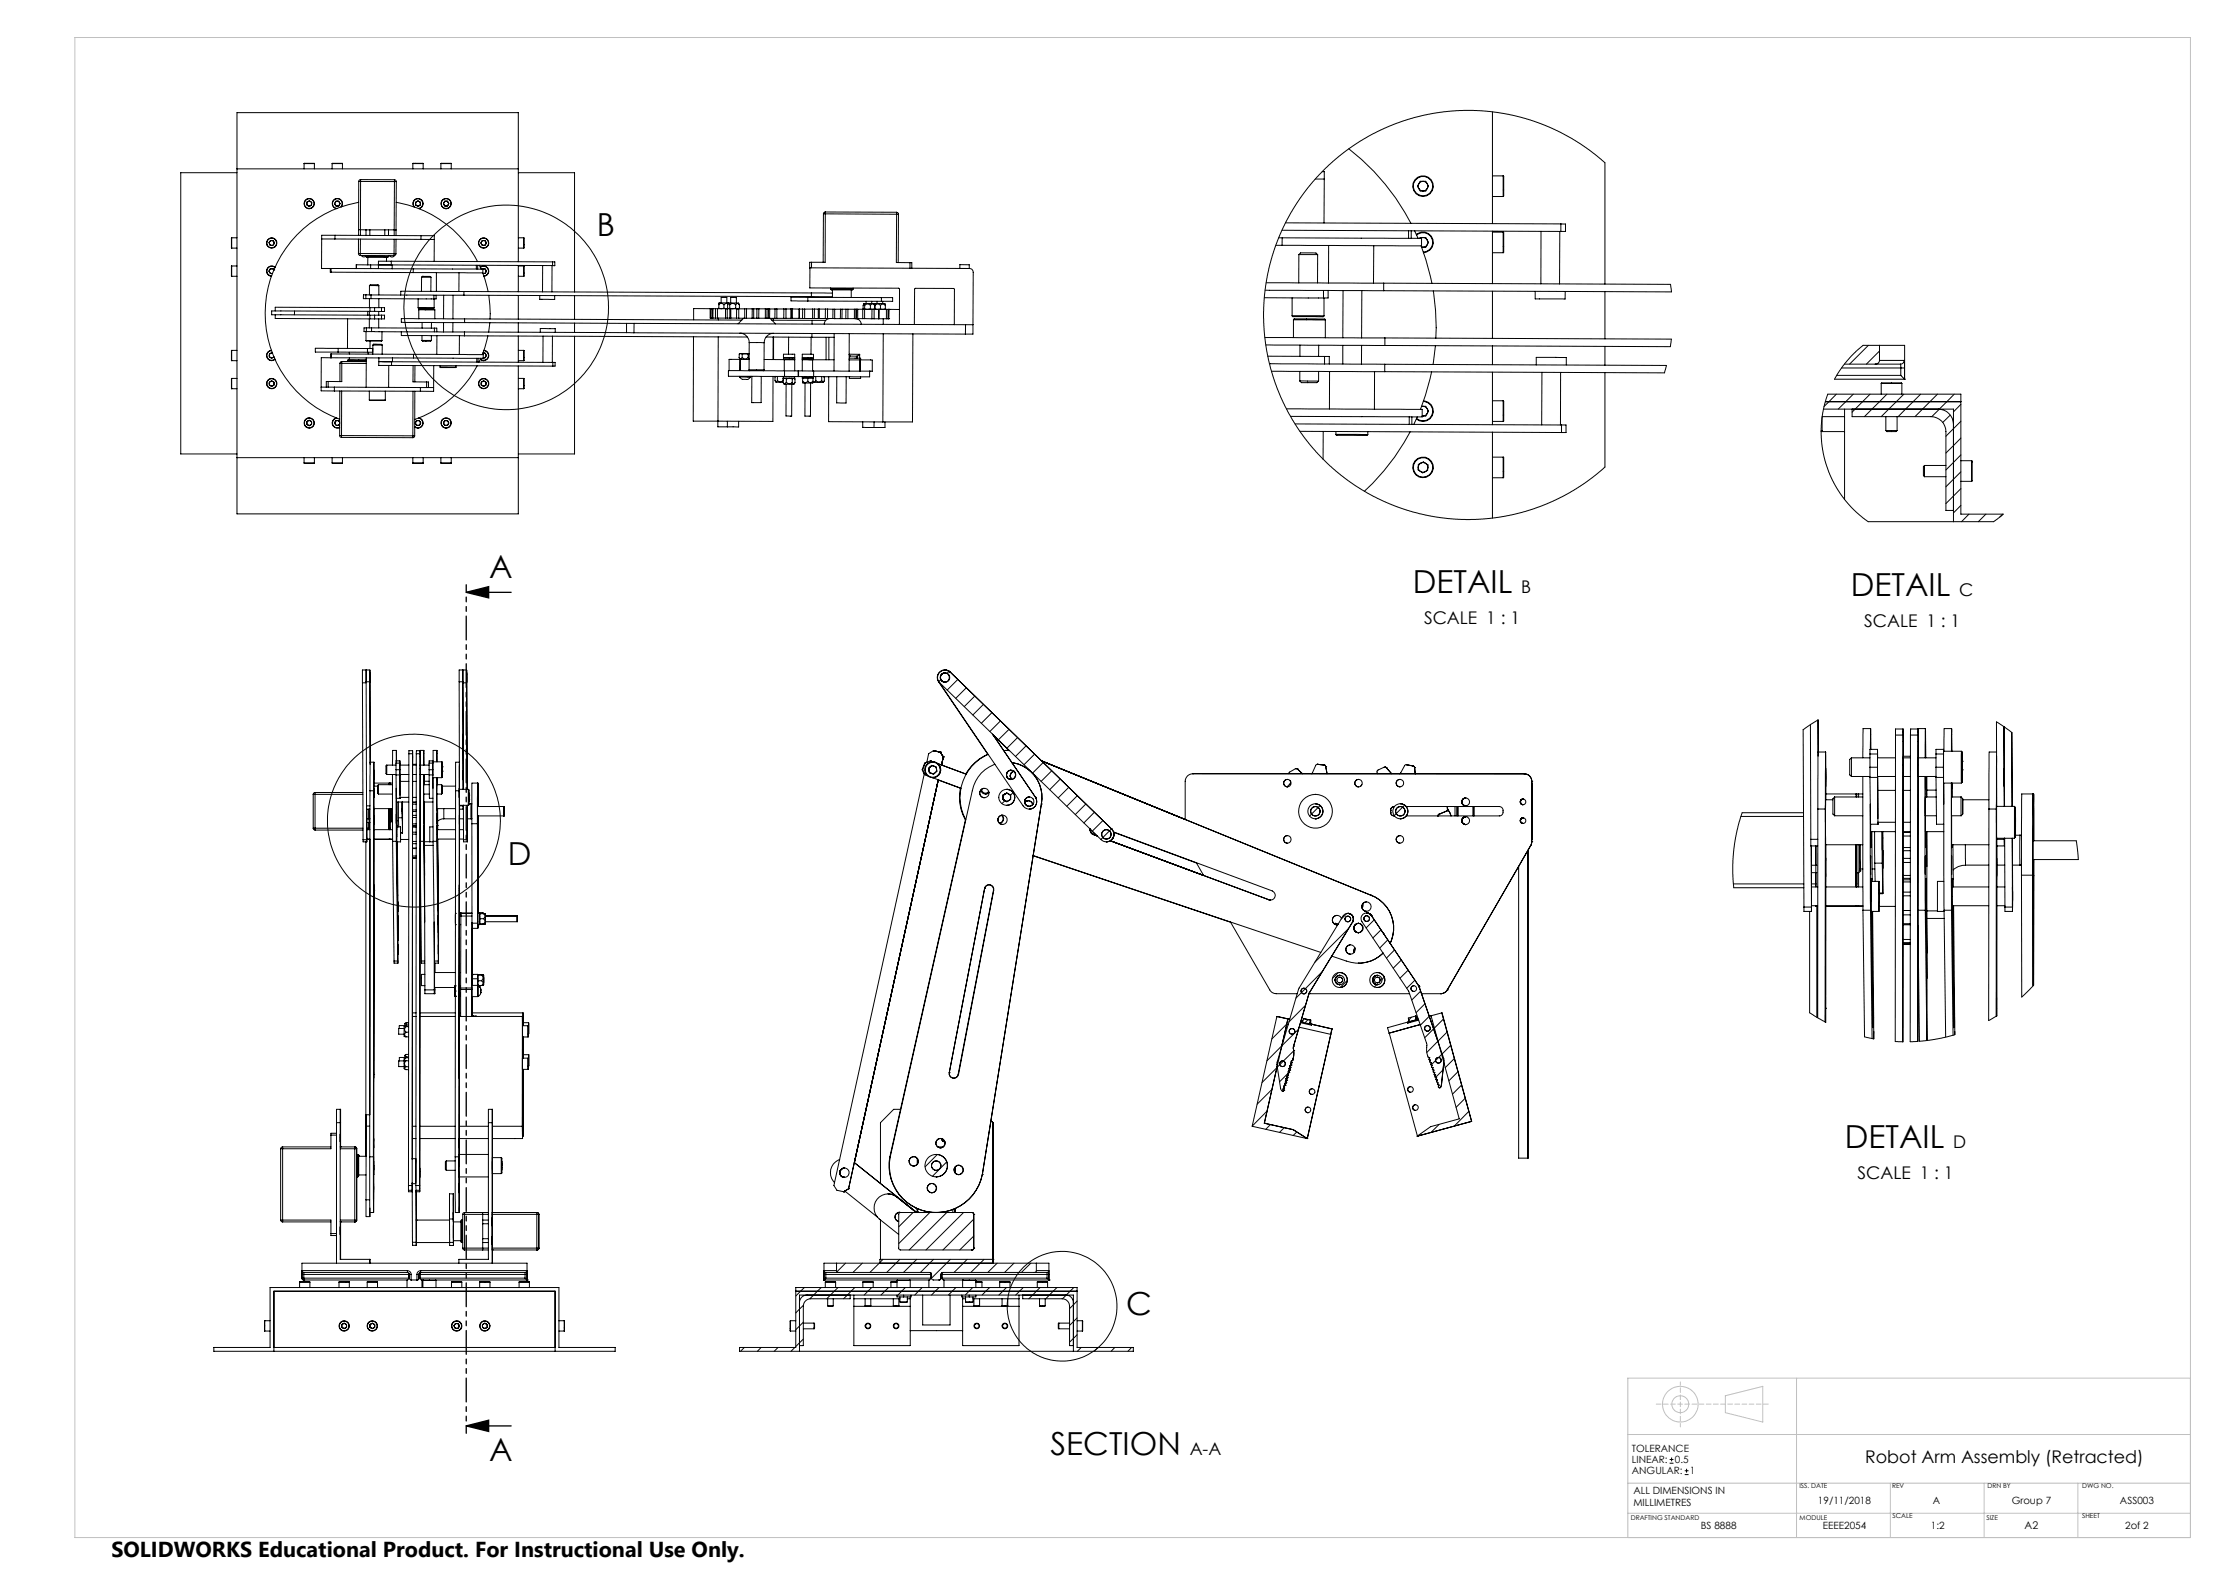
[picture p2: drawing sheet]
<svg xmlns="http://www.w3.org/2000/svg" width="594mm" height="420mm" viewBox="0 0 594 420" stroke-linecap="round" stroke-linejoin="round" font-family="sans-serif">
<defs><g id="words">
<g font-size="8.5">
<text x="159.1" y="63">B</text>
<text x="130.4" y="154.2">A</text>
<text x="376.7" y="158.2">DETAIL</text>
<text x="493.5" y="159">DETAIL</text>
<text x="135.4" y="230.7">D</text>
<text x="491.9" y="306.2">DETAIL</text>
<text x="300.2" y="350.7">C</text>
<text x="130.4" y="389.7">A</text>
<text x="280.1" y="388.1">SECTION</text>
</g>
<text font-size="5.8" x="29.7" y="415.3">SOLIDWORKS Educational Product. For Instructional Use Only.</text>
<g font-size="4.7">
<text x="405.6" y="158.2">B</text>
<text x="522.4" y="159">C</text>
<text x="379.7" y="166.4">SCALE 1 : 1</text>
<text x="497" y="167.2">SCALE 1 : 1</text>
<text x="520.7" y="306.2">D</text>
<text x="495.2" y="314.4">SCALE 1 : 1</text>
<text x="317.2" y="388.1">A-A</text>
<text x="497.3" y="390.2">Robot Arm Assembly (Retracted)</text>
</g>
<text font-size="2.8" x="539.8" y="407.8">A2</text>
<g font-size="2.7">
<text x="435.1" y="387.2">TOLERANCE</text>
<text x="435.1" y="393.2">ANGULAR:</text>
<text x="435.1" y="390.2">LINEAR:</text>
<text x="446.5" y="390.2">0.5</text>
<text x="450.5" y="393.2">1</text>
<text x="435.5" y="398.5">ALL DIMENSIONS IN</text>
<text x="435.5" y="401.5">MILLIMETRES</text>
<text x="484.7" y="401.1">19/11/2018</text>
<text x="515.3" y="401.1">A</text>
<text x="536.3" y="401.1">Group 7</text>
<text x="565.2" y="401.1">ASS003</text>
<text x="453.5" y="407.8">BS 8888</text>
<text x="485.9" y="407.8">EEEE2054</text>
<text x="514.8" y="407.8">1:2</text>
<text x="566.6" y="407.8">2of 2</text>
</g>
<g font-size="1.8">
<text x="479.8" y="396.9">ISS. DATE</text>
<text x="504.4" y="396.9">REV</text>
<text x="529.9" y="396.9">DRN BY</text>
<text x="555.1" y="396.9">DWG NO.</text>
<text x="434.8" y="405.3">DRAFTING STANDARD</text>
<text x="479.8" y="405.3">MODULE</text>
<text x="504.6" y="404.8">SCALE</text>
<text x="529.6" y="405.4">SIZE</text>
<text x="555.1" y="404.9">SHEET</text>
</g>
</g></defs>
<g fill="none" stroke="#c0c0c0" stroke-width=".27">
<path d="M20 10h564v400h-564zM460 372.2l10-2.5v9.5l-10-2.5zM479 367.5v42.5M584 367.5h-150v42.5M434 395.5h150M434 382.5h150M504 395.5v14.5M529 395.5v14.5M554 395.5v14.5M434 403.5h150"/>
<circle cx="448" cy="374.5" r="4.7"/>
<circle cx="448" cy="374.4" r="2.26"/>
</g>
<path d="M448 380.5v-12" fill="none" stroke="#c0c0c0" stroke-width=".27" stroke-dasharray="1.3 .6" stroke-dashoffset=".3"/>
<path d="M441.5 374.4h30" fill="none" stroke="#c0c0c0" stroke-width=".27" stroke-dasharray="1.3 .6" stroke-dashoffset="-.1"/>
<g fill="none" stroke="#000" stroke-width=".27">
<path d="M359.6 39.7a60.3 60.3 0 0 1 16.6 19.9M397.9 29.8v29.8M63.2 45h75M63.2 46.1h-15v75h15M81.1 43.6h2.7M81.1 43.6v1.4M81.8 53.9l.7-.3 .6 .4-.1 .7-.6 .3-.6-.4zM83.8 43.6v1.4M88.5 43.6h2.8M88.5 43.6v1.4M89.6 53.6h.7l.4 .7-.4 .6h-.7l-.4-.6zM90.9 55.2a1.3 1.3 0 0 0-.3-2 1.3 1.3 0 0 0-1.9 .7 1.3 1.3 0 0 0 1.1 1.7"/>
<path d="M91 55.2a1.38 1.38 0 0 0-.4-2.1 1.38 1.38 0 0 0-2 .7 1.38 1.38 0 0 0 1.1 1.9M91.3 43.6v1.4M95.6 48.4h.5M95.6 54a30 30 0 0 0-24.8 26.9 30 30 0 0 0 19.8 30.9M95.6 48.4v12.9M96.1 47.9v.5M96.1 47.9l-.3 .1-.2 .4M96.1 48.4v14.4M96.1 48.4h9.1M96.1 47.9h9.1M105.2 47.9v.5M105.2 47.9l.3 .2 .2 .3"/>
<path d="M105.2 48.4h.5M105.2 48.4l-.1 12.9M105.6 54a30 30 0 0 1 21.7 15.8M105.7 48.4l-.1 12.9M110.1 43.6h2.7M110.1 43.6v1.4M110.3 55.2a1.38 1.38 0 0 1 .5-2.1 1.38 1.38 0 0 1 1.9 .7 1.38 1.38 0 0 1-1 1.9M110.5 55.2a1.3 1.3 0 0 1 .2-2 1.3 1.3 0 0 1 1.9 .7 1.3 1.3 0 0 1-1 1.7M110.8 53.9l.6-.3 .7 .3v.8l-.7 .3-.6-.3zM112.8 43.6v1.4M117.5 43.6h2.8M117.5 43.6v1.4"/>
<path d="M118.6 53.6h.7l.4 .7-.4 .6h-.7l-.4-.6zM120.3 43.6v1.4M138.2 46.1h15v31.8M219.5 57h.5M219.5 57v12.9M220 56.5v.5M220 56.5l-.3 .2-.2 .3M220 57l19 .1M220 57v12.9h-3.6M220 56.5l19 .1M239 56.6v.5M239 57.1h.5"/>
<path d="M239 56.6l.5 .3v.2M239 57.1v12.9h3.6M239.5 57.1v12.9M342.7 59.4l73.4 .3M350.7 47.7h2.4M352.5 45.8h.6v1.9M353.1 47.7l-.1 11.8M378.6 48.3h1.5l.8 1.4-.8 1.2h-1.5l-.7-1.2zM397.9 46.9h2.9M397.9 52.4h2.9M400.8 46.9l.1 .1v5.3l-.1 .1M400.8 46.9v5.5"/>
<path d="M416.1 59.7h1.3v2h-1.3M416.1 59.7v2M61.8 63.4v2.8M61.8 70.9v2.8M61.8 70.9h1.4M61.8 73.7h1.4M61.8 63.4h1.4M61.8 66.2h1.4M72.1 71.7h.7l.2 .3a.63 .63 0 0 0-.8-.3 .63 .63 0 0 0-.3 .8 .63 .63 0 0 0 .7 .4h-.5l-.4-.6zM72.1 64.1l.8 .1 .3 .7-.5 .6-.7-.1-.3-.7zM73 72h.1M73.3 71.3a1.31 1.31 0 0 0-2.1 .5 1.31 1.31 0 0 0 1.2 1.8"/>
<path d="M73.3 71.2a1.39 1.39 0 0 0-2.1 .6 1.39 1.39 0 0 0 1.2 1.9M85.8 63.7l-.1 7.9h2.4M85.8 63.7h3.5M88.1 71.6v1h.2M88.1 71.6h.2M88.3 71.6h12.6M88.3 71.6v1M88.3 72.6l21.9 .1M89.3 63.7l22.9 .1M89.3 62.7v1M89.3 62.7h-3.5v1M89.3 62.7l23 .1"/>
<path d="M95 70.6v1M95 70.6h3.8M95.6 67.6v.3l.5 .2M95.6 67.6h.5M95.6 63.8v3.8M95.6 61.3h2M95.6 61.3v1.5M96.1 67.6v.5M96.1 67.6h9M96.1 68.1l9 .1M96.1 63.8v3.8M96.3 68.1l.2 .2a.77 .77 0 0 0 1.1 0"/>
<path d="M97.5 78.6l1.4 .1M97.5 78.6h-.6v1h2M97.5 78.6v1M97.6 68.4l.2 .2 4.7 .1h.8l.3-.3M97.6 61.3h1M97.6 68.4h6M97.6 61.3v1.5M97.6 68.1v.3M98.1 68.6l-.1 2M98.5 76.1l2.5 .1M98.5 76.1l.2-.2h2.1l.2 .3M98.5 76.1v2.6"/>
<path d="M98.5 79.6v2.4M98.6 61.3v1.5M98.6 61.3h4M98.8 70.6h2.1M98.8 70.6v1M98.9 78.7h24.8M98.9 78.7v.9M100.9 70.6h3.4M100.9 71.6l3.7 .1M101 76.2v2.5M101 79.6v2.4M102.6 61.3h1"/>
<path d="M102.6 61.3v1.5M103 68.7v1M103.6 61.3v1.5M103.6 68.1v.3M103.6 61.3h1.5M104.3 69.7h-3.4v1.9M104.3 69.7v.9M104.3 70.6l43 .2M104.3 69.7l43 .1M104.6 71.7l24.1 .1v1M104.6 70.6v1.1M105.1 67.6v.6"/>
<path d="M105.1 67.6l.5 .1M105.1 61.3h.5M105.1 61.3v1.5M105.1 63.8v3.8M105.2 68.1l-.2 .3a.77 .77 0 0 1-1.2-.2M105.6 67.7l-.2 .3-.3 .2M105.6 61.3v1.5M105.6 63.8v3.9M110.2 72.7l18.5 .1M110.2 71.7v1M111.5 79.7v2.4M112.2 63.8l3.6 .1"/>
<path d="M112.3 62.8h3.5v1.1M112.3 62.8l-.1 1M112.4 73.9h2.5M112.4 73.9l.2-.2h2.1l.2 .2M112.4 73.9v3.8M114.9 73.9v3.8M115.7 78.7v1M115.7 79.7v2.4M115.8 63.9l-.1 5.8M116.3 78.7v1l-17.4-.1M116.3 72.7v5M118.3 78.7v6.3"/>
<path d="M120.8 78.7v6.3M122.4 72.7l-.1 5M123.7 77.7h-16.8l-.1 1M123.7 78.7l92.6 .4M123.7 77.7v1M123.7 77.7l92.6 .4M127 70.7v1M127.4 70.7v1M127.8 70.7l.5 1.1M128.1 71.2a1.38 1.38 0 0 1 2.1 .6 1.38 1.38 0 0 1-1.2 1.9M128.1 71.3a1.3 1.3 0 0 1 2 .5 1.3 1.3 0 0 1-1.1 1.8M128.5 71.8l.8-.1 .4 .6-.4 .6h-.5"/>
<path d="M128.6 64.2h.7l.4 .6-.4 .6h-.7l-.4-.6zM128.6 71.8a.64 .64 0 0 1 1 .4 .64 .64 0 0 1-.9 .7M128.7 72.8l1.4 5M130.3 78.8l.3 2.6v3.7M138.2 70.9h1.4M138.2 73.7h1.4M138.2 63.4h1.4M138.2 66.2h1.4M138.2 69.8v-39.8h-75v107h75v-39.4M138.2 70.8v7M138.2 78.8v6.3M139.6 70.9v2.8"/>
<path d="M139.6 63.4v2.8M143.9 78.8v1l2.7 .1h1.3v-1.1M144.7 70.8l-.1 7M147.2 70.8l-.1 7M147.3 69.8h.6v1.1l-.6-.1M147.3 69.8v1M153.2 78.9v6.3M215.4 79.3h-4.5v.9l4.5 .1M215.4 79.3v1M215.4 79.3l19.6 .1M215.9 71.4v5.4l23.8 .1 .1 .1v9.5M215.9 71.4l42.6 .2a.97 .97 0 0 1 1 1l-.1 14"/>
<path d="M216.3 78.1l5.6 .1M216.3 79.1h5.6M216.3 78.1v1M216.4 69.9h-.5v1.5M216.4 69.9v1.5M221.4 77l.3 .3h5.6l.1-.2M221.4 77l6 .1M221.4 76.8v.2M221.9 77.3v2M226.9 77.3v2M227.4 76.8v.3M235 79.4h3v1l-3-.1"/>
<path d="M235 79.4v.9M242.6 70h.5v1.5M242.6 70v1.5M255.9 70.6h2.5v1h-2.5zM337.3 77.4l31.6 .1M337.6 75.4l31.3 .1M340.1 65.4h1.7M340.9 63.4l38.1 .2v2l-37.2-.2M341.8 61.4l74.3 .3M341.8 63.4v2M344.5 79.4v4.8M346.3 67.9h5"/>
<path d="M346.3 67.9a1.21 1.21 0 0 1 1.5-.5h1.6a2 2 0 0 1 1.9 .5M346.3 67.9v7.5M351.3 67.9v7.5M352.8 77.5v2M353 79.5v4.7M354.1 77.5v2l-17-.1M354.2 65.5v10M358.1 77.5l-.1 12.6M363.1 77.5l-.1 12.6M366.3 65.5l-.1 10M368.9 75.5l76.5 .3 .2 2-76.7-.3M368.9 75.5v2"/>
<path d="M375.5 61.5v2.1M376.2 61.5v2.1M377.2 61.6l.9 2M377.6 62.5a2.76 2.76 0 0 1 4.4 1.1 2.76 2.76 0 0 1-2.4 3.8M377.7 62.7a2.6 2.6 0 0 1 4.1 1 2.6 2.6 0 0 1-2.3 3.5M378.5 63.6l.1-.3h1.5l.8 1.3-.8 1.3h-1.1M378.7 63.6a1.28 1.28 0 0 1 1.9 .8 1.28 1.28 0 0 1-1.6 1.4M378.9 65.6l1.3 3.7 1.6 6.3M382.1 77.6a59.8 59.8 0 0 1 .7 12.6M397.9 61.9h2.9M397.9 67.4h2.9M397.9 61.6v14.1"/>
<path d="M397.9 77.7v12.6M400.8 61.9l.1 .1v5.3l-.1 .1M400.8 61.9v5.5M409.3 77.7v2h7.8h.2v-2M410.8 61.7v14M415.9 61.7l-.1 14M427.9 75.8v-32.4l-4-3.3-4.8-3.1-5.3-2.8-4.9-1.9-5.9-1.6-5.2-.9-4.9-.4-6.1 .2-4.7 .6-5.3 1.2-4.3 1.4-4.4 1.9-5.4 2.9-4.1 2.8-4.2 3.5-3.4 3.5-2.6 3.1-3.3 4.7-2.3 4-1.9 4.2-1.7 4.8-1.2 4.9-.9 5.6-.2 4.4 .2 5.7 .6 4.8 1.1 4.8 1.2 3.9 1.8 4.5 2 3.8 3 4.8 2.8 3.6 3.1 3.5 3.4 3.1 4.9 3.7 3.5 2.2 4.3 2.1 4.2 1.7 3.5 1.2 5.2 1.2 6.3 .7 5.5 .1 6-.5 6.4-1.4 5.3-1.8 5.1-2.2 5-2.9 5.2-3.9 1.4-1.3v-25.1M427.9 77.8v12.6M61.8 93.4v2.8M61.8 93.4h1.4M61.8 96.2h1.4M72.4 93.4a1.38 1.38 0 0 0-1.2 1.9 1.38 1.38 0 0 0 2.1 .5"/>
<path d="M72.4 93.5a1.29 1.29 0 0 0-1.2 1.8 1.29 1.29 0 0 0 2.1 .5M72.6 94.2a.64 .64 0 0 0-.8 .3 .64 .64 0 0 0 .3 .9 .64 .64 0 0 0 .9-.3M72.6 94.1l-.8 .3v.7l.6 .4 .7-.3M73.4 83.9v1l25.2 .1M78.5 83v.9M88.1 95.4h.3M88.1 95.4h-2.4l-.1 7.8M88.4 94.4h-.2l-.1 1M88.4 95.4h12.6M88.4 94.4v1M88.4 94.4l21.8 .1M90.1 93.9h7.9"/>
<path d="M90.2 92.9h-6.1v1h6M90.2 92.9l-.1 1M90.2 92.9h7.8M90.6 96.9h.5M90.6 96.9v4.9M91.1 96.4l-.3 .1-.2 .4M91.1 96.4v.5M91.1 96.4h6.5M91.1 96.9v4.9l-3.6-.1M91.1 96.9h6.5M92.6 96.1l5 .1M92.6 96.1v.3"/>
<path d="M92.7 85l-.1 7.9M93.1 93.9v.5M93.1 95.4v.5M97.6 90.8l3.9 .2 .3-.2M97.6 90.8h4.2M97.6 88.4v2.4M97.6 95.9h-4.7l-.3 .2M97.6 95.4v7.9M97.7 87.4v1M98 92.9h1.4v1h-1.4M98 92.9v1M98 83v1"/>
<path d="M98.1 93.9v.5M98.5 85v2.4M98.5 83v1M98.6 84h3.9v1h-3.9M98.6 84v1M98.6 83l-26.2-.1v1l26.2 .1M98.6 82h3.9v1.1h-.8M98.6 82l-25.2-.1v1M98.6 82v1M98.6 83h1.3M98.7 90.9l-.1 2M99.1 87.4h-2.1v1l26.8 .1"/>
<path d="M99.1 87.4v1M99.1 87.4l16.7 .1M99.4 92h2.5M99.4 92l.2-.2h2.1l.2 .2M99.4 92v2.5M99.9 82v1M99.9 84v1M99.9 83l1.8 .1M101 83.1v.9M101 85v2.4M101 96.4l3.4 .1M101 96.4v1.1h3.4"/>
<path d="M101 95.4h3.6M101 95.4v1M101.7 82v1.1M101.7 84v1M101.8 88.5v2.3M101.9 92v2.5M103.6 97.5v5.8M104.4 96.5v1M104.4 96.5l43 .1M104.4 97.5l43 .1M104.6 95.4v1.1M107 88.5v1l16.8 .1"/>
<path d="M110.1 97.5v4.3l3.6 .1M110.2 94.5l18.6 .1v.9l-24.2-.1M110.2 94.5v1M110.6 97.5v4.3M111.5 82.1l2.4 .1 1.8-.1M111.5 82.1h4.2M111.7 82.6l4.1-.1 .1 .1M111.7 82.6h4.2M111.7 82.6v2.4M112.5 90.8h2.5M112.5 90.8l.2 .2h2.1l.2-.2M112.5 89.5v1.3"/>
<path d="M112.5 86v1.5M115 89.5v1.3M115 86v1.5M115.6 97.5v5.8M115.8 87.5v1M115.8 87.5h.7v1M115.9 82.6v2.4M116.5 89.5v5M117.3 97.9l.1 .1 4.2-.1M117.3 97.9h4.3M117.3 97.5v.4M118.3 86v2.5"/>
<path d="M120.8 86l-.1 2.5M121.6 97.5v.4M122.5 89.5l-.1 5M123.8 88.5l43.2 .2M123.8 88.5v1.1M123.8 89.6l75.4 .3M123.9 85h-16.9v1h16.9M123.9 86l43.1 .2M123.9 85v1M123.9 85l73.9 .4M127.1 95.5v1M127.2 97.6a30 30 0 0 1-16.7 14.3"/>
<path d="M127.5 95.5v1.1M128.2 95.5l-.5 1.1M128.7 94.2a.64 .64 0 0 1 .9 .5 .64 .64 0 0 1-.8 .7M128.8 94.1h.5l.4 .7-.4 .6h-.5M129 93.5a1.29 1.29 0 0 1 1.2 1.8 1.29 1.29 0 0 1-2.1 .5M129 93.4a1.37 1.37 0 0 1 1.2 1.9 1.37 1.37 0 0 1-2.1 .5M130.1 89.6l-1.5 5M130.6 86.1l-.3 2.5M138.2 93.4h1.4M138.2 96.2h1.4M138.2 86.1v2.5M138.2 89.6v7"/>
<path d="M139.6 93.4v2.8M144 88.6v-1h4v1M144.8 89.6l-.1 7M147.3 89.6l-.1 7M147.4 96.6h.6v1h-.6M147.4 96.6v1M153.2 89.7v31.4h-15M153.2 86.2v2.5M167 86.2h2.1M167 88.7h2M167 86.2v2.5M169 88.7l88.4 .4"/>
<path d="M169.1 86.2l-.1 2.5M169.1 86.2l88.3 .4M184.9 89.8l-.1 22.5h6.6M189.3 82.3h.3M189.3 82.3v2.5h.3M189.3 82.3h-4.4v3M189.6 84.8h.4M189.6 82.3h1.1M189.6 82.3v2.5M190 84.8h.1M190 82.3h.1M190 82.3v2.5"/>
<path d="M190 84.8h.7M190.7 82.3h.6M190.7 84.8h.6M190.7 82.3v2.5M191.3 84.8h2.1M191.3 82.3v2.5M191.3 82.3h2.1M191.5 89.8l-.1 22.5M191.5 84.8v.5M191.6 82.2h1.4M191.6 82.2v.1M191.7 81.3a.78 .78 0 0 1 1.3 0"/>
<path d="M191.7 80.9v.4M191.7 81.3l-.1 .9M192.3 80.8v-1.5h1.5v1.5M193 82.2l1 .1M193 81.3v.9M193.4 82.3h.5M193.4 84.8h.5M193.4 82.3v2.5M193.9 82.3h.7M193.9 84.8h.7M193.9 82.3v2.5M194.1 82.3h.1"/>
<path d="M194.1 81.1l-.6-.2-.5 .4M194.2 80.8h2.7l.2 .5M194.2 80.8l-2.5 .1M194.2 80.8l-.1 .3M194.6 81.3v.9h1.5M194.6 81.3l.2-.2a1 1 0 0 1 1.3 .2M194.6 81.3l-.3-.4-.3 .3 .1 1.1M194.6 82.3h.2M194.6 84.8h.2M194.6 82.3v2.5M194.8 80.8v-1.5h1.1l.4 .1v1.4M194.8 82.3v2.5"/>
<path d="M194.8 84.8h1.6M194.8 82.3l1.6 .1M196.1 81.3l.6-.4 .4 .4M196.1 82.2l.5 .2 .5-.2M196.1 81.3v.9M196.4 84.8l.6 .1M196.4 82.4h.6M196.4 82.4v2.4M197 82.4h1.5M197 84.9h1.5M197 82.4v2.5M197.1 95.4l.3 .3 .5-.3"/>
<path d="M197.1 95.4l.2 .4M197.1 94.4v1M197.1 82.2l-.2 .2M197.1 81.3v.9M197.2 88.8a2.53 2.53 0 0 1 2.5 2.6M197.2 95.8h.2M197.2 95.8h-2.8v3M197.2 95.8v3M197.4 95.8v3M197.4 95.8l2.3 .1M197.5 94.3l.4 .1M197.5 94.3h1.2"/>
<path d="M197.5 94.3l-.4 .1M197.9 95.4a1.07 1.07 0 0 0 1.6 0M197.9 94.4v1M198.3 84.9l-1.5 1.4M198.5 82.4h.5M198.5 84.9h.5M198.5 82.4v2.5M198.7 94.3l.8 .1M198.7 94.3h1M198.7 94.3l-.8 .1M199 84.9h1.5M199 82.4h1.6"/>
<path d="M199 82.4v2.5M199.5 95.4l.2 .3M199.5 94.4v1M199.7 98.6l.3 .3M199.7 98.6h4M199.7 91.4h4M199.7 91.4v7.2M199.7 94.4h-.2M200.5 84.9h.4M200.6 82.4h.3M200.6 82.4l-.1 2.5M200.9 82.4h.9"/>
<path d="M200.9 84.9h.9M200.9 82.4v2.5M201.8 82.4h.5M201.8 84.9h.5M201.8 82.4v2.5M202.3 84.9h1.7M202.3 82.4v2.5M202.3 82.4h1.7M203.7 98.6l-.3 .3M203.7 91.4v7.2M203.7 95.9h5.4M204 82.4h.5"/>
<path d="M204 84.9h.5M204 82.4v2.5M204.3 89.9h12.2M204.5 84.9h.4M204.5 82.4h.4M204.5 82.4v2.5M204.9 84.9h.3M204.9 82.4h.3M204.9 82.4v2.5M205.2 84.9h1.4M205.2 82.4h1.4M205.2 82.4v2.5"/>
<path d="M205.3 84.9l1.5 1.5M205.8 85.4h10.7M206.1 89.9v6M206.2 84.9v.5M206.2 89.9v6M206.3 88.9a2.53 2.53 0 0 0-2.6 2.5M206.6 84.9h.5M206.6 82.4h.5M206.6 82.4v2.5M207.1 84.9h1.9M207.1 82.4h1.9M207.1 82.4v2.5"/>
<path d="M208.9 95.4h3zM208.9 95.9v-1.4h3v4.4M209 84.9h.6M209 82.4h.6M209 82.4v2.5M209.1 95.9h2.8zM209.1 95.9v3M209.2 98.9l-15-.1v1.5l15 .1M209.2 98.9h3.7M209.2 98.9v1.5M209.6 84.9h1.3M209.6 82.4h1.3"/>
<path d="M209.6 82.4v2.5M210.3 89.9l-.1 4.6M210.9 82.4h.1M210.9 84.9h.1M210.9 82.4v2.5M211 82.4h.2M211 84.9h.2M211 82.4v2.5M211.2 84.9h1.8M211.2 82.4v2.5M211.2 82.4h1.8M212.8 98.9v1.5"/>
<path d="M212.9 98.9v1.5M212.9 98.9h4M213 82.4h.1M213 84.9h.1M213 82.4v2.5M213.1 82.4h.9M213.1 82.4v2.5M213.1 84.9h.9M213.9 95.5h3zM213.9 95.9h2.7zM214 84.9h.5M214 82.4h.5"/>
<path d="M214 82.4v2.5M214.5 82.4h2.1M214.5 84.9h2.1M214.5 82.4v2.5M215.4 80.3h19.6M216.2 94.5h.7v1.4M216.2 94.5h-2.3v4.4M216.3 89.9l-.1 4.6M216.5 89.9h5.9M216.5 88.9v1M216.5 85.4h3.6M216.5 85.4v1"/>
<path d="M216.6 82.4h.5M216.6 84.9h.5M216.6 82.4v2.5M216.6 95.9v3M216.6 95.9h5.8M216.9 98.9l14.9 .1M216.9 98.9v1.5M217.1 84.9h1.1M217.1 82.4h1.1M217.1 82.4v2.5M218.2 82.4h.2M218.2 84.9h.2"/>
<path d="M218.2 82.4v2.5M218.4 82.4h1.7M218.4 82.4v2.5M218.4 84.9h1.6M220 84.9h.6M220.1 82.4h.5M220.1 82.4l-.1 2.5M220.2 89.9v6M220.6 84.9h1.4M220.6 82.4v2.5M220.6 82.4l1.5 .1M221 89.9v6"/>
<path d="M221 84.9v.1M221.3 84.9a1.57 1.57 0 0 0-1.6 1.5M222 84.9l.5 .1M222.1 82.5h.4M222.1 82.5l-.1 2.4M222.4 89v9.9M222.5 82.5h1.6M222.5 85h1.5M222.5 82.5v2.5M224 85h.5M224.1 82.5h.4M224.1 82.5l-.1 2.5"/>
<path d="M224.5 85h1M224.5 82.5h1M224.5 82.5v2.5M225.5 85h.6M225.5 82.5h.6M225.5 82.5v2.5M226.1 82.5v2.5M226.1 82.5h1.7M226.1 85h1.7M226.4 94.6l.2 .4M226.4 96h2.8M226.4 94.5h2.8"/>
<path d="M226.4 89v10M226.4 96v-.5h3v.5M227.8 82.5h.4M227.8 85h.4M227.8 82.5v2.5M228 85a1.5 1.5 0 0 1 1.6 1.5M228.2 82.5h.2M228.2 85h.2M228.2 82.5v2.5M228.4 85h.3M228.4 82.5h.3M228.4 82.5v2.5"/>
<path d="M228.4 95h-1.9v.5M228.4 95v.5M228.4 95h.2M228.6 95v.5M228.7 82.5h1.3M228.7 85h1.3M228.7 82.5v2.5M229.2 94.5l-.6 .5M229.2 96h.2M229.2 96v3M229.2 94.5v1M229.4 96h3.2v3h-.8"/>
<path d="M229.4 96v3M230 82.5h.5M230 85h.5M230 82.5v2.5M230.1 82.4l.2 .1M230.1 82.4h.3M230.2 81.1l.2-.2h2.6l.1 .2M230.5 82.4l.7 .1 .9-.1M230.5 82.4l-.2 .1M230.5 82.5v2.5M230.5 82.5h2M230.5 85h1.9"/>
<path d="M230.5 81.4l.2-.1a.95 .95 0 0 1 1.4 .1M230.5 81.4l-.2-.3-.2 .3v1M230.5 81.4v1M230.9 80.3v.6M231.8 99v1.5l-14.9-.1M232.1 81.4l.6-.3 .5 .3M232.1 82.4l.5 .1 .6-.1M232.1 81.4v1M232.4 80.3v.6M232.4 85h.6M232.5 82.5h.5M232.5 82.5l-.1 2.5"/>
<path d="M233 85h1.2M233 82.5h1.2M233 82.5v2.5M233.1 81.2l.1 .2M233.2 81.3v-.2l.1 .3M233.2 81.1l.1-.2h2.6l.1 .5M233.2 82.4l-.2 .1M233.2 81.4v1M233.3 81.4a.88 .88 0 0 1 1.4 0M233.3 81.4v1h1.4M233.8 80.3v.6M234.2 82.5h.2"/>
<path d="M234.2 85h.2M234.2 82.5v2.5M234.4 85h1.9M234.4 82.5v2.5M234.4 82.5h1.9M234.7 81.4l.7-.3 .6 .3M234.7 82.4h1.3M234.7 81.4v1M235.3 80.3v.6M235.5 85v1.5M235.5 89l-.1 23.5M236 82.4l-.1 .1"/>
<path d="M236 81.4v1M236.3 82.5h.4M236.3 85h.4M236.3 82.5v2.5M236.7 85h.2M236.7 82.5h.3M236.7 82.5v2.5M236.9 85h.1M237 82.5h.1M237 82.5l-.1 2.5M237 82.5h2.8M243.4 89l-.1 23.5h-7.9"/>
<path d="M243.8 86.6v-9.6l.3-.1 10.3 .1v9.6M257.4 86.6h2M257.4 86.6v2.5M259.4 86.6v2.5h-2M337.2 90l32 .1M337.5 92l31.7 .1M338 95l15.1 .1M338.5 97l30.7 .1M339 99l30.2 .1M344.5 84.2l.2 .2 6.8 .1h1.3l.2-.3M344.5 84.2h8.5M344.8 85.3l.2-.3h5.7l2.5 .1 .1 .2"/>
<path d="M344.8 85.3h8.5M344.8 85.3v4.7M346.5 99v2.6M346.6 92v3M351.5 99v2.6M351.6 92.1l-.1 3M353.1 95.1v2M353.1 95.1h1.3v2M353.3 85.3v4.8M354.5 99.1l-.1 10M358 92.1v5M363 92.1v5"/>
<path d="M366.5 99.1l-.1 10M369.2 97.1l75.1 .4-.5 1.9-74.6-.3M369.2 97.1v2M369.2 90.1l76.4 .3-.3 2-76.1-.3M369.2 90.1v2M381.7 99.2l-1.7 6.3-1.3 3.7M382.7 92.2l-.6 5M397.9 92.2v5M397.9 99.3v14M409.6 97.3v-2h8v2M411.1 99.3l-.1 14M416.1 99.3l-.1 14"/>
<path d="M427.9 92.4v5M491 98.1h15.8M491.7 97.1h8.3M498.1 92.1l-5 5M500 97.1h6.7M501.1 93.6l-3.5 3.5M501.1 92.1l-4.5 .1-3.2 2.9-1.5 1.8-2.8 4.2h18.7M501.1 96.1v.3a1.13 1.13 0 0 1-1.1 .7M501.1 92.1h6.7v9M501.1 96.1h6.6M501.1 92.1v4M506.7 97.1l.1 1"/>
<path d="M506.8 98.1h1M506.8 98.1v2M507.7 96.1l.1 2M507.7 96.1a1.02 1.02 0 0 1-1 1M507.8 98.1v3M61.8 100.9v2.8M61.8 100.9h1.4M61.8 103.7h1.4M71.8 101.9l.6-.4 .7 .4v.8l-.7 .3-.6-.3zM81.8 112.4l.6-.3 .7 .3v.8l-.7 .3-.6-.3zM85.6 103.2v1l3.5 .1M85.6 103.2h3.5"/>
<path d="M87.5 101.7h-.5v1.5M87.5 101.7v1.5M89.1 103.2v1.1M89.1 103.2l23 .1M89.1 104.3h23M89.7 111.5a1.38 1.38 0 0 0-1.1 1.8 1.38 1.38 0 0 0 2 .7M89.8 111.5a1.3 1.3 0 0 0-1.1 1.7 1.3 1.3 0 0 0 1.9 .7M90.6 116.2l.1 .3 .4 .1M90.6 116.2h.5M90.6 112.7a.64 .64 0 0 0-1-.5 .64 .64 0 0 0 0 1.1 .64 .64 0 0 0 1-.4M90.6 112.6l-.4-.5-.7 .1-.3 .7 .5 .6 .7-.1 .2-.5M90.6 104.3v11.9"/>
<path d="M91.1 116.2v.4M91.1 116.2h19M91.1 116.6l19 .1M91.1 104.3v11.9M98.5 106.7l.1 .1h4l.1-.1M98.5 106.7h4.2M98.5 104.3v2.4M102.7 104.3v2.4M110.1 116.2v.5M110.1 116.2h.5M110.1 104.3v11.9M110.6 116.2l-.2 .4-.3 .1"/>
<path d="M110.6 104.3v11.9M111.1 112.2h.7l.4 .6-.4 .6h-.7l-.4-.6zM111.6 111.5a1.31 1.31 0 0 1 1 1.8 1.31 1.31 0 0 1-2 .5M111.7 111.5a1.37 1.37 0 0 1 1 1.9 1.37 1.37 0 0 1-2.1 .5M112.1 103.3v1M112.1 103.3h3.5M113.7 101.9h.5v1.4M113.7 101.9v1.4M115.6 103.3v1.1l-3.5-.1M118.6 112.2h.7l.4 .6-.4 .6h-.7l-.4-.6zM128.3 101.9l.7-.4 .6 .5-.1 .7-.6 .3-.6-.4zM138.2 100.9h1.4"/>
<path d="M138.2 103.7h1.4M139.6 100.9v2.8M191.4 112.3v1.5h2.5M193.9 112.3v1.5M196.9 112.3v1.6l-3-.1M197.2 100.5l.1 .1a2 2 0 0 0 2.5 .2l.3-.2M197.2 100.5l2.9 .1M197.2 100.3v.2M200.1 100.3v.3M200.4 100.3v7.1h2.5l.1-7M206.1 100.4v12l-14.7-.1M206.7 101.6a.79 .79 0 0 0 1.1 .3h1"/>
<path d="M206.8 100.4l-.2 .1v.9l.3 .4 .4-.3M207.3 101.5a1.07 1.07 0 0 0 1.5 0M207.3 100.5v1M208.8 102l.3 .3 .5-.3M208.8 102l.3 .5h2.6l.2-.4M208.8 101v1M208.8 100.4v.6M209.2 100.4h3.6M209.2 100.9l.5 .1M209.2 100.9h1.2M209.2 100.9l-.4 .1M209.6 102.5v8.4l.9 .1h.6v-8.5"/>
<path d="M209.6 102a1.07 1.07 0 0 0 1.6 0M209.6 100.8v.1M209.7 101l-.1 1M210.4 100.9l.8 .1M210.4 100.9h1.2M210.4 100.9l-.7 .1M211.1 100.8v.1M211.2 101v1M211.6 100.9l.3 .2v.9l-.3 .4-.4-.4M211.6 100.9l.3 .1M211.6 100.9l-.4 .1M211.9 100.4l-.1 .4h-3"/>
<path d="M212.8 100.4h4.1M213.9 100.4l.1 .5M214 100.7l.7-.1 .7 .1M214 101.7l.6 .3 .8-.3M214 101.7v.3M214 100.7v1M214.2 100.9h2.4M214.6 102.1v8.9h1.5v-8.9M215.4 100.7l.7-.1 .6 .1M215.4 101.7l.6 .3 .7-.3M215.4 100.7v1M216.7 101.7v.4l-2.7-.1"/>
<path d="M216.7 100.7v1M217.1 100.4l-.2 .1v.4h-.2M217.5 101.5l-.5 .4-.3-.2M217.5 101.5a1.07 1.07 0 0 0 1.6 0M217.5 100.6v.9M219.1 100.6v.9M219.6 100.5h.1M219.7 101.6l-.2 .4h-2.6l-.2-.3M219.7 100.6h.1M219.8 100.6l-.1 1.1-.3 .2-.3-.4M220.9 100.5v11.9l14.5 .1M223.1 100.5v6.9l1.1 .1h1.4v-7"/>
<path d="M226.4 100.5v.4h3v-.4M230 112.5v1.5h3M233 112.5v1.5M235.9 112.5v1.5h-2.9M343 109l36.2 .2v2l-35.1-.2M345.3 113l71 .3M346.5 101.6h5M346.5 101.6a1.07 1.07 0 0 0 1.4 .4h2.3a1.08 1.08 0 0 0 1.3-.4M346.6 115l69.7 .3M352.8 115.1l-.1 7.4M356.2 115.8l.1 .3h5.5h2.7l.2-.2M356.2 115.8l8.5 .1"/>
<path d="M356.2 115.1v.7M364.7 115.1v.8M375.7 111.1v2.1M376 115.2a58.4 58.4 0 0 1-12.3 15.8M376.4 111.2v2M377.9 111.2l-1 2M379 108.4h1.1l.8 1.2-.8 1.3h-.9a1.28 1.28 0 0 0 1.5-1.4 1.28 1.28 0 0 0-1.7-1.1M379.5 107.1a2.6 2.6 0 0 1 2.3 3.5 2.6 2.6 0 0 1-4.1 1M379.6 106.9a2.75 2.75 0 0 1 2.3 3.8 2.75 2.75 0 0 1-4.3 1M397.9 106.9h2.9M397.9 112.4h2.9M397.9 115.2v23"/>
<path d="M400.8 106.9l.1 .1v5.3l-.1 .1M400.8 106.9v5.5M416.3 113.3h1.2v2h-1.2M416.3 113.3v2M485.5 114.8h.3M485.8 111.2v3.6M485.8 114.8l-.3 .3h6.3M485.8 111.1h6M486.2 109.1h34.6v30M486.7 107.1h36.1M487.3 105.1h35.5v32h11.3l-2.6 2h-33.4l-3.3-2.6-3.6-4.1-2.7-4.4-1.8-4.7-.9-4.3-.3-4.9 .6-4.8zM489.6 105.1l-3.3 3.3"/>
<path d="M489.7 100.1h17.1M491.8 111.1v4M491.8 109.1v2M491.8 115.1v18.1M493.8 109.1v2h21a4 4 0 0 1 4 4v21h2M494.1 105.1l-4 4M498.6 105.1l-4.8 4.8M501.5 102.3l.1-.2h5.3l.1 .2M501.5 102.3h5.5M501.5 102.3v2.8M502.8 114.8h3M502.8 114.8l.3 .3h2.4l.3-.3"/>
<path d="M502.8 111.1v3.7M503.1 105.1l-6 6M505.8 111.1v3.7M506.8 100.1l1 1M507 102.3v2.8M507.6 105.1l-6.1 6M507.8 101.1h.1M512.1 105.1l-6 6M516.5 105.1l-6 6M516.8 109.1a4.1 4.1 0 0 1 4 4M520 110.7l-2.1 2M521 105.1l-6 6"/>
<path d="M522.8 107.8l-2 2M522.8 112.3l-4 4M522.8 116.8l-4 4M63.2 122h75M81.1 123.5h2.7M81.1 122v1.5M83.8 122v1.5M88.5 123.5h2.8M88.5 122v1.5M91.3 122v1.5M110.1 123.5h2.7M110.1 122v1.5"/>
<path d="M112.8 122v1.5M117.5 123.5h2.8M117.5 122v1.5M120.3 122v1.5M378.1 123.8l1.4-.6 1.2 .8-.1 1.4-1.3 .7-1.2-.8zM397.9 121.9h2.9M397.9 127.4h2.9M400.8 121.9l.1 .1v5.3l-.1 .1M400.8 121.9v5.5M513.1 124.1l-.3 .3v2.4l.3 .3M513.1 124.1v3M513.1 124.1h5.7"/>
<path d="M513.1 127.1h5.7M522.8 121.3l-4 4M522.8 125.8l-4 4M522.8 130.3l-4 4M522.8 134.8l-2 2M522.8 122.9h2.8M522.8 128.4h2.8M524.9 137.1l-1.9 2M525.6 122.9h.2v5.4l-.2 .1M525.6 122.9v5.5M529.4 137.1l-2 2M533.9 137.1l-.7 .8"/>
<path d="M97.6 178.7v3.1zM98.6 178.7h-2v3.4M98.6 179.4v2.5zM124.4 179.4v2.5zM124.4 178.7h-2v3.1M251.9 178.7h.1M251.9 179.4a1.25 1.25 0 0 1 1.2 1.3 1.25 1.25 0 0 1-1.2 1.2M251.9 178.7a2.01 2.01 0 0 0-1.7 3.1l13.1 19.3a12.8 12.8 0 0 0-5.8 5.3M252 178.7h.1M252 178.7l1.4 .5M252 179.4a1.25 1.25 0 0 0-1.3 1.3 1.25 1.25 0 0 0 1.3 1.2M252 178.7l.6 .1 .8 .5"/>
<path d="M253 179l-.5 .5M253.3 179.2a2 2 0 0 0-2.8 .1 2 2 0 0 0 0 2.8l43.1 41.8a2 2 0 0 0 2.8 0 2 2 0 0 0 0-2.8M253.3 179.2l43.1 41.9M253.3 179.2h.1M96.6 182.1h1M96.6 182.1l.2 41.8M97.6 181.8h1v-3.1l.1 25.1M97.6 181.8l.1 33.1M122.4 181.8h1M122.4 181.8l.1 28.7M123.4 182.1h1v-3.4l.2 31.8M123.4 181.8v-3.1v3.4"/>
<path d="M123.4 182.1l.1 28.4M123.4 181.8l.1 28.7v-14.7M250.4 181.9l22.4 33a2.01 2.01 0 0 0 2.7 .5 2.01 2.01 0 0 0 .6-2.8M250.8 181.2l-.5 .6M255.3 181.2l-2.8 2.8M257.6 183.4l-2.8 2.8M259.9 185.6l-2.8 2.8M262.2 187.8l-2.8 2.9M264.5 190l-2.9 2.9M264.6 195.8l11.5 16.8M264.7 195.8l11.4 16.8M264.8 196l4.2 4.1h-.5"/>
<path d="M266.7 192.2l-2.8 2.9M269 194.5l-2.8 2.8M271.3 196.7l-2.8 2.8M273.6 198.9l-2.9 2.8M482.7 193.2l.1 30.6M484.7 192v9.6M498.7 199.8v-5.5l.1 5.5M498.7 194.3h-2l-.1 7.8M500.6 199.8h-2.1v7.5M500.6 199.8v7.5M500.6 199.8v2.3M505.4 196l-.1 81.7 2 .1"/>
<path d="M505.4 196h2M505.4 196v-1.6h2l-.1 83.4M507.4 195.2v6.9M509.3 196v81.8l2-.1 .1-70.6M509.3 196h2.1M511.4 196l-.1 81.7M511.4 194.4v1.6M511.4 194.4v7.7M511.4 194.4h-2l-.1 1.6M513.3 194.3l-2 .1M520.3 194.3h-2v6M534.3 193.8l.1 21.2"/>
<path d="M534.3 193.8l2.1 1.6 .1 19.6M534.3 193.8l-2-1.3v22.5M536.3 195.3l.1 19.7M83.5 211.8h.5M83.5 211.8v9.1M84 211.3v.5M84 211.3l-.4 .2-.1 .3M84 211.8v9.1M84 211.3h12.7M84 211.8h12.7M97.7 214.9v.9h.9M97.7 214.9h.9"/>
<path d="M97.8 218.4h.6M97.8 219.3h.6M98.4 219.3h.1M98.4 218.4h.1M98.4 215.8v5.4M98.6 210.9v97.6M98.6 210.9h1.1M99.7 210.2v2.5zM99.7 210.9l-.1 97.6M99.7 209.6v6M99.7 205.4v2.5zM99.7 217.4v2.4z"/>
<path d="M99.7 203.3h-1l-.1 7.6M99.7 209.6h.9M99.7 215.6h4.9M99.7 209.6v-6.3v7.6M99.7 215.6l-.1 107.7v-14.8M99.7 208.8h4.1M100.9 209.3v2.5M100.9 209.3l-.3 .2v2l.3 .3M100.9 211.8h3.7M100.9 209.3h3.7M103.1 204v2.5M103.1 204l-.2 .2v2.1l.2 .2"/>
<path d="M103.1 204h2.5M103.1 206.5h2.5M103.8 217.8v2.1zM103.8 208.8v.5M103.8 208.8h.3M103.8 219.3v1.9M104 215.6v3.7M104 219.3h-.2v-3.7v5.6M104.1 208.8h.5M104.1 208.8v.5M104.1 219.3v1.9M104.3 219.1l-.3 .2"/>
<path d="M104.3 218.8l-.1-3.2 .1 3.5M104.3 218.8v.3M104.3 219.1h.1M104.3 218.8h.3M104.6 206.5l.1 17.8M105.6 206.6v-3.7h1v5.5M105.6 206.6h1v5.5M105.6 205.3h1M105.6 203.5h1M105.6 206.6l.1 6.3h1M105.6 210.2l.1 14.1M105.7 202.9v-2.8v2.8"/>
<path d="M105.7 200.1h-1l-.1 3.9M105.7 212.9v1M105.7 213.9v2.1zM105.7 217.1v2.5zM105.7 213.9h3.3M105.8 213.9l.1 6.6M105.9 218.8h.4M106.2 213.8v4.3M106.2 218.1h1M106.2 218.1l.1 2.4M106.6 206.5h2.4M106.6 208.4v4.2"/>
<path d="M106.6 212.6h2.4M106.6 208.4h2.4M106.6 212.6l.1 .3M106.7 212.6v.3M107.2 213.9v4.2M107.2 213.9v2.4zM107.2 218.1l.1 4M107.3 215.6v1.5zM107.3 216.3v2.5zM107.3 213.9v8.2M109 204h-2.4v2.5M109 201h1"/>
<path d="M110 204v2.5h1M110 203.8h1M110 212.6h1M110 208.4h1M110 213.9h1M110 204h1M110 219.7h1M110 200.6v3.4M110 218h1M110 217.4h1M110 216.4h1M110 214h1"/>
<path d="M110 216h1M110 214.4h1M111 201h1M111 201l-.1 115.1M112 200.2h-1v.8M112.9 206.5l.1 17.8M113 204v-3.9v3.9M113 217.1v2.5zM113 211.8h1.4M113 211.8v2.1M113 206.5v1.7zM113 213.9v2.1v-2.1"/>
<path d="M113 213.9h2.4M113 200.1h-1l-.1 116.9M113.1 206.5v2.8M113.1 208.8h.1M113.1 213.9l.1 4.6M113.2 206.5v1.8M113.2 208.3h1.2M113.2 208.3v1M113.2 213.9v10.6M114.4 204h-2.4v2.5h2.4M114.4 206.6v-3.7h1v4M114.4 206.6h1"/>
<path d="M114.4 205.3h1M114.4 203.5h1M114.4 206.6l.1 6.3h.9M114.4 209.3h-1.4v2.5M115.4 203.1h2.4v4.3h-2.4zM115.4 207.4v2.8M115.4 207.4l.1 16.9M116.5 207.4v16.9M116.5 203.1v-3v3M116.5 211.8v3.8M116.5 200.1h-1v3M116.5 207.4v.8z"/>
<path d="M116.5 217.1v2.5zM116.5 215.6h4.9M116.5 215.6v.4zM116.6 207.4v1.9M116.7 215.6v5.6M117.7 209.3v2.5M117.7 209.3h-1.2v2.5h1.2M117.7 209.3l.3 .2M117.9 207.2v.1M117.9 203.2v1.6M117.9 203.3v4M117.9 204.8v2.5"/>
<path d="M117.9 204.5h.1M117.9 205.7h.1M117.9 203.3v1.5M117.9 204.1v2.3M118 209.5v2zM118 211.5l-.3 .3M118 209.6h3.5M118.3 218.4l-.9 .1-.7 .5M118.3 215.6v2.8M118.3 218.4h3.1M121.5 210.9h.9M121.5 210.9l-.1 97.6"/>
<path d="M122.4 210.2v2.5zM122.4 210.9l-.1 97.6M122.5 210.5h2.3v4.3h-2.3M122.5 210.5v4.3M122.5 203.8l-.1 7.1M122.5 217.4v2.4zM122.5 203.3h-1v.2v7.4M122.5 214.9v.9M122.5 218.4h1.1M122.5 215.8h1M122.5 214.9h1M122.5 214.8v.1"/>
<path d="M122.5 215.8l-.1 92.1M123.5 205.4v2.5zM123.5 214.8v.2zM123.5 214.8v1v-.9M123.5 214.8v.1M123.5 214.8l.1 9.1M124.6 214.8v9.7zM124.6 218.4h1.2M125 214.4v.3M125 210.6v2M125 210.6v4v-.2M125 212.6v1.8"/>
<path d="M125 212h.1M125 213.2h.1M125 211.9v.7M125 214.3h.8M125 210.6v.1M125 211.4v2.4M125.8 214.4l-.2-.1v4.1M125.8 218.2l-.2 .1M125.8 219.7h1.5M125.8 219.7v26.5M127.3 219.7l.1 26.5M127.4 217.6v26"/>
<path d="M127.4 208.8h-1.6v10.9M127.5 217.6l-.1 25.9M127.5 215.1l-.2-6.3v10.9M134.3 215.1v2.5zM134.4 215.1h-7.1v2.5h7.1M134.4 215.1v2.5zM246.5 206.2l-24.2 109.9 .8 1.3 1.9 .4M247.1 203.3l-.6 .2-.6 1.8 .5 1.1M247.5 204.9h.1M247.5 204.9l.3 1.1M247.5 204.9l.2 .6M247.7 205.5l.2 .4 .5 .4"/>
<path d="M247.7 205.5l.1 .5M247.8 206h.1M247.8 206l1.1 .4M247.8 206l.6 .3M248 204.5l-.3 .4v.6M248 204.5l-.5 .4M248 202.9h.1M248 202.9l-1.3 .6-.7 1.8 .6 1.3 .7 .3M248 202.9l.7 .2M248.4 206.3l.5 .1M248.4 204.1l-.9 .8M248.4 204.1l1.2 .4 .2 1.2-.9 .7"/>
<path d="M248.4 204.1l-.4 .4M248.6 207.4l7.6 2.8-6-2.2M248.7 207.4h.1M248.7 203.1h.1M248.7 203.1a2.08 2.08 0 0 1 2.1 1.7M248.8 200.2h.1M248.8 200.2l-1.2 .8-.5 2.3M248.8 200.2l1.9 .4M248.9 204.3l-.9 .2M249.1 204.3l.6 .6M249.3 206.1l-.9 .2M249.7 205.2l-.3 .8"/>
<path d="M250.7 200.6h.1M250.7 200.6l.8 1.2M250.8 204.8a2.06 2.06 0 0 1-2.1 2.6M251.5 201.8h.1M251.5 201.8l-.5 2.2M256 210.1a12.7 12.7 0 0 0 1.4 8.7M257.4 218.7l-20.2 89.8a12.5 12.5 0 0 0 12.3 14.8M257.6 206.4l-7.6-2.8 7.6 2.9M261.2 211.2a1.3 1.3 0 0 0 1.2 1.5M261.5 210.7a1.23 1.23 0 0 0 .9 1 1.23 1.23 0 0 0 1.3-.4M261.7 210.4a1.03 1.03 0 0 0 .7 1.1 1.03 1.03 0 0 0 1.2-.5M262.4 210.2a1.26 1.26 0 0 0-1.2 1"/>
<path d="M262.7 211.8h.1M263.4 201.2a12.5 12.5 0 0 0-5.9 17.4M263.7 211.3l-1 .5M265.3 203.8a9.2 9.2 0 0 0-6.1 7.1l-21.9 97.6a12.5 12.5 0 0 0 10 14.6 12.5 12.5 0 0 0 14.6-9.9M266.1 218.4a1.24 1.24 0 0 0 1.2 1.5M267 217.4a1.24 1.24 0 0 1 .4 1.2 1.24 1.24 0 0 1-.9 1M267.1 217.4a1.26 1.26 0 0 1 .4 1.3 1.26 1.26 0 0 1-1 .9M267.3 217.4a1.24 1.24 0 0 0-1.2 1M267.4 213.2h.1M267.4 212h.1M267.4 212v1.2M267.4 213.2l1 .6"/>
<path d="M267.4 213.2l.5 .3M267.9 213.5l.5 .2 .5-.2M267.9 211.8a1.03 1.03 0 0 0 0 1.7M267.9 213.5l.5 .3M267.9 211.8l-.5 .2M267.9 213.5l-.8 .8M268.3 200.1h.1M268.3 200.1h-.8h1.6h-.6M268.4 214.8h.1M268.4 210.5h.1M268.4 210.5a2.13 2.13 0 0 1 2.1 2.1 2.13 2.13 0 0 1-2.1 2.2M268.4 211.4l-1 .6"/>
<path d="M268.4 211.4l1.1 .6v1.2l-1.1 .6M268.4 211.4l-.5 .4M268.5 200.1h.1M268.5 205.9a1.23 1.23 0 0 0 1.1 2 1.25 1.25 0 0 1-1.3-1.3 1.25 1.25 0 0 1 1.3-1.2l-.7 .2zM268.9 211.7l-1 .1M269 211.8l.5 .8M269.5 212.7l-.5 .8M269.8 207.9a1.24 1.24 0 0 1-.4-1.3 1.24 1.24 0 0 1 1-.9 1.23 1.23 0 0 0-1 .9 1.23 1.23 0 0 0 .4 1.3M269.8 203.4a9.3 9.3 0 0 1 7.8 11M270.1 211.3l-.7 .7M270.3 205.7a1.23 1.23 0 0 1 .4 1.2 1.23 1.23 0 0 1-.9 .9M273.7 212.7l.7-.2a1.25 1.25 0 0 0-1.2 1.3 1.25 1.25 0 0 0 1.2 1.2 1.25 1.25 0 0 1-1.2-.8 1.25 1.25 0 0 1 .5-1.5z"/>
<path d="M274.1 213.5a1.2 1.2 0 0 1 1.2 1.2M274.2 213.5l-1 .5a1.24 1.24 0 0 1 1.3-.5 1.24 1.24 0 0 1 .9 1M274.4 215.8h.1M275.3 214.6l-.9 .4M275.8 201.1l-2.8 2.8M276.1 212.6h.1M276.1 212.6a2.03 2.03 0 0 1-1.7 3.2M277.6 214.4h.1M277.6 214.4l-15.7 98.8M278.1 203.3l-2.8 2.8M280.4 205.5l-2.8 2.9M282.7 207.7l-2.8 2.9"/>
<path d="M284.9 210l-2.8 2.8M287.2 212.2l-2.8 2.8M289.5 214.4l-2.8 2.8M291.8 216.6l-2.8 2.8M294 218.8l-2.8 2.8M318 206.3a2.05 2.05 0 0 0-2 2v10.2l-38.3-15.6 87.7 35.8M318 206.3h.1M318 206.3l88.4 .1M343.2 207.8a1.01 1.01 0 0 0-1 1 1.01 1.01 0 0 0 1 1M344 208.2v.7l-.9 .9M345.6 205h.1M345.6 205l.3 .1"/>
<path d="M345.9 205.1l-.6-.1-1.6 .9-.1 .4M345.9 205.1h.1M345.9 205.1l1.3 1.2M350.7 214.3h.1M350.7 218.4h.1M350.7 214.3a2.01 2.01 0 0 1 2 2 2.01 2.01 0 0 1-2 2.1M351.2 203.8h.1M351.3 203.8l-.5 .2-1.1 2.3M351.3 203.8l1.7 .2M352 214.8l-2.9 2.8M353 204l.4 .4M353 204h.1"/>
<path d="M353.4 204.4h.1M353.4 204.4l.4 1.9M362.2 207.8a1.01 1.01 0 0 0-1 1 1.01 1.01 0 0 0 1 1M363.1 209.3l-.3 .3M369.2 204.6h.1M369.2 204.6l.4 .1M369.6 204.7l-.5-.1-1.8 .8-.2 .4 .1 .5M369.6 204.7h.1M369.6 204.7l1.4 1.6M370.7 216.6a.97 .97 0 0 0 1.1 1M370.7 216.6h.1M370.7 216.1h.1"/>
<path d="M370.7 216.1v.5M371.8 215.1a.99 .99 0 0 0-1.1 1M373.2 207.8a1.01 1.01 0 0 0-1 1 1.01 1.01 0 0 0 1 1M373.3 214.3a2.01 2.01 0 0 1 2.1 2 2.01 2.01 0 0 1-2.1 2.1M374.5 214.7l-2.8 2.8M374.9 203.9h.1M374.9 215.1h24.8a1.28 1.28 0 0 1 1 1.2 1.28 1.28 0 0 1-1 1.3h-24.8M375 203.9l-.5 .2-1.1 2-.3 .2M375 203.9h.1M375 203.9l1.7 .4M375 203.9l1.8 .4M376.7 204.3l.5 .4"/>
<path d="M376.7 204.3h.1M376.8 204.3l.4 .4M377.2 204.7h.1M377.2 204.7l.1 1.7M383.3 217.6h.1M383.6 217.2l-.3 .4M383.6 217.2h.1M385.6 216.3h.1M385.6 216.3l-2 .9M385.8 215.1l.1 .7M385.9 215.8l-.3 .5M385.9 215.8h.1"/>
<path d="M385.9 215.8l.6 .9 .4 .9M387.9 215.1v2.5M388.4 215.1v2.5M388.5 215.1v2.5M388.8 215.1v2.5M390.8 212.8a1.06 1.06 0 0 0-1.1 1 1.06 1.06 0 0 0 1.1 1.1M390.8 217.8a1.06 1.06 0 0 0-1.1 1 1.06 1.06 0 0 0 1.1 1.1M390.8 217.8a1.06 1.06 0 0 0-1 1 1.06 1.06 0 0 0 1 1.1M390.8 212.8a1.06 1.06 0 0 0-1 1 1.06 1.06 0 0 0 1 1.1M392.7 215.1v2.5M393 215.1v2.5M406 218.1h.1a.74 .74 0 0 0-.7 .7 .74 .74 0 0 0 .7 .8"/>
<path d="M406 218.1a.74 .74 0 0 0-.7 .7 .74 .74 0 0 0 .7 .8M406 213.1a.74 .74 0 0 0-.7 .7 .74 .74 0 0 0 .7 .8M406.1 213.1a.74 .74 0 0 0-.7 .7 .74 .74 0 0 0 .7 .8M406.4 206.4a1.99 1.99 0 0 1 2 1.9M406.4 206.4h.1M406.4 206.4a1.93 1.93 0 0 1 2 1.9M408.4 208.3h.1M408.4 208.8v15.1M408.4 208.3v16.2M464.1 217.7h16.7M480.8 216.7h-16.3l-1.2 3.8-.8 4.3-.5 4.6v3.7l.2 3.6h18.7M484.6 215.7v55.7l2.2 1.2v-47.3"/>
<path d="M484.6 215.7h2.1M484.8 200.5l-.1-8.5-4 2.6 .2 47.3M486.7 215.7l-.1 56.8M486.7 214.5v4.9zM486.7 204.8v4.9zM486.7 200.5h-2l-.1 15.2M486.8 213.3l-.1-12.8v15.2M486.8 211.7h8.2M488.7 213.3h-2v12h9.9M489.1 212.5v5M489.1 212.5a1.8 1.8 0 0 0-.4 1.9v1.6a1.21 1.21 0 0 0 .4 1.5M489.1 217.5h7.5"/>
<path d="M489.1 212.5h7.5M493.6 202.1v5M493.6 202.1l-.5 .4v4.1l.5 .5M493.6 202.1h4.9M493.6 207.1h4.9M494.8 211.7v.8M495 211.7h.5M495 211.7v.8M495.5 211.7h1.1M495.5 211.7v.8M496.6 207.1l.1 35.6M498.5 207.3h2.1"/>
<path d="M498.5 204.6h2.1M498.5 201.1h2.1M498.5 207.3l.2 12.5h2v-.5M498.6 214.4l.1 28.3M498.7 219.8v2M500.6 207.1h4.8M500.6 207.3l.1 11M500.6 207.1l.1 3.7M500.7 210.8v8.5M500.7 219.3h4.6M500.7 210.8h4.7M505.4 202.1h-4.8v4.8"/>
<path d="M507.4 219.3h1.9M507.4 210.8h1.9M507.4 201.7h1.9M509.3 202.1h-1.9v5h1.9M513.2 207.1l.1 35.6M513.3 202.1v-7.8l.1 7.8M513.3 217.5v4.3M513.4 207.1v3.2zM513.5 207.1v5.4M513.5 211.7h.2M513.7 207.1v3.6M513.7 210.7v1.8"/>
<path d="M513.7 210.7h2.5M516.1 202.1h-4.7v5h4.7M516.1 207.3h2.1M516.1 204.6h2M516.1 201.1h2.1M516.1 207.3l.2 12.5h1.9M516.2 212.5h-2.9v4.4v.6h3M518.1 204.6l.1 2.7M518.2 200.3h4.7v8.5h-4.7zM518.2 201.1v-1.3h-2.1v7.5M518.2 201.1l-.1 3.5M518.2 207.3v.5"/>
<path d="M518.2 208.8v5.6M518.2 208.8l.1 33.9M520.2 208.8l.1 33.9M520.3 200.3v-6l.1 6M520.3 217.5h2.6M520.3 217.5v7.8h10M520.3 208.8v1.5zM520.5 208.8v3.7M522.9 212.5v5M522.9 212.5h-2.6v5M522.9 212.5l.4 .5M523.2 208.4v.3"/>
<path d="M523.2 200.5v3.2M523.2 203.7v-3.1v8v-.2M523.2 203.7v4.7M523.2 203h.1M523.2 205.3h.1M523.2 202.3v4.6M523.3 213v4zM523.3 217.1l-.4 .4M523.3 213.3h7M530.3 215.7l-.1 56.5 2.2-1.3v-45.3M530.3 215.7h1.9M532.2 215.7v55.3"/>
<path d="M532.3 214.5v4.9zM532.3 201.6l-.1 14.1M532.3 200.5h-2v15.2M532.3 215h4.8v8.5h-4.8M532.3 215v8.5M534.4 204.8v4.9zM537.3 215.2l.1 4.1M537.3 218.1h.1M537.4 215.5l-.1-.2v8l.1-.4M537.4 219.3v3.6M537.4 217.9v1.4M537.4 218.1l-.1-1.2v4.7l.1-1.1"/>
<path d="M542.2 211.7h-3.2l-.1 21.7M83.5 220.9h.5M83.5 220.9l.1 .3 .4 .2M84 220.9v.5M84 221.4h12.8M84 220.9h12.8M96.8 223.9v.6h1M96.8 223.9h1M97.5 224.5v83.8M97.8 221.2v2.5M97.8 223.7v.8v-.6M97.8 220.9h.6v.2"/>
<path d="M97.8 221.2h.8M97.8 223.7h.8M97.8 221.2v-5.4v8.1M98.4 223.7l.2 .2M99.7 237.4v-1.4l-.1 50.5M99.7 237.4h.1M99.7 221.2h4.9M99.7 223.7h5M99.7 223.9h4.1M103.8 220.9v.2M103.8 220.9h.1M103.8 223.7v.2"/>
<path d="M103.8 223.9h.3M104.1 223.9h.6M104.1 223.7v.2M104.7 224.3h1M104.7 224.3l.4 32M105.7 224.3l.3 32M105.8 220.2h.1M105.8 220.2v2.9M105.8 224.5l.2 15.5-.1-2.4M105.8 224.5h1M105.8 220.2v.6M105.9 224.5l.2 32.3-.1-.5"/>
<path d="M106.8 220.5v4zM106.8 220.5h-1v4M106.8 222.1h.5M106.8 223.9h2.2M110 226.3h1M110 228.9h1M110 220.1h1M110 220.3h1M110 222.4h1M110 224.4h1M110 220.6h1M110 225h1"/>
<path d="M110 226.1h1M110 221.9h1M110 228.3h1M110 228.7h1M112 224.3h1M112 226.4l.4 29.9M113 224.3l.2 21.6M113.1 220.2h.1M113.1 220.2l.1 13.3M113.1 220.2l.1 9.9M113.2 224.5v.9M113.2 224.5h2.3"/>
<path d="M113.2 225.4l.1 38.6M113.2 225.4h2.3M115.4 220.5h-.8v4M115.5 224.3h1M115.5 224.3l.4 32M116.5 224.3l.4 32M116.6 220.2l.2 19.8-.1-2.4M116.6 220.2h.1M116.6 220.2v1h4.8M116.6 223.7h4.8M116.7 223.7l.2 33.1v-.5M122.4 237.4l.1-1.4-.1 50.5"/>
<path d="M122.5 221.2h1.1M122.5 223.7h1.1M123.6 223.9v.6h1M123.6 223.9h1M124.6 221.2v2.5zM262.5 236.9a1.24 1.24 0 0 1 1.4-.9 1.24 1.24 0 0 1 1 1.4l-9.3 49.1a1.26 1.26 0 0 1-1.5 1 1.26 1.26 0 0 1-1-1.5M262.5 236.9h.1M262.5 236.9l-9.4 49.1M263.7 235.9a1.29 1.29 0 0 1 1.2 1.5l-9.5 49.1a1.25 1.25 0 0 1-1.1 1M263.7 235.9a1.24 1.24 0 0 0-1.2 1M275.4 228.2l76.7 25.8M290.7 221.1a1.31 1.31 0 0 0 .8 1.4"/>
<path d="M290.7 221.2l1.7 1.7M291.5 222.5h.1M291.5 222.5l1 .4M295 224.5h.1M296 224.2l42.3 15.7M296.3 221l-2.8 2.9M296.4 221.1h.1M296.4 221.1a1.99 1.99 0 0 1 .4 2.2 1.99 1.99 0 0 1-1.8 1.2M296.9 221.8l42.3 15.8a1.26 1.26 0 0 1 .7 1.6 1.26 1.26 0 0 1-1.6 .7M296.9 221.9a1.94 1.94 0 0 1-.8 2.3M296.9 222l22.1 8.1M318.9 230.1l2 3.4"/>
<path d="M338.3 239.9h.1M338.3 239.9l.4 .1M343.2 222.8a1.01 1.01 0 0 0-1 1 1.01 1.01 0 0 0 1 1M365.4 238.7a9.4 9.4 0 0 1 5.2 12.8M365.4 238.7h.1M365.4 238.7a9.4 9.4 0 0 1 5.2 12.9M373.2 222.8a1.01 1.01 0 0 0-1 1 1.01 1.01 0 0 0 1 1M407.4 226.7v82.1h-2.5v-77.7M408.1 225.4h.1M408.1 225.4l-22.2 38.6M408.4 224.5l-.3 .9M408.4 224.5h.1"/>
<path d="M462.1 235.7h18.8M482.8 223.8v1.8h1.8M482.8 223.8h1.8M483 236.5v5M483 235.7h1.1v.5M483 236.5h1.6M483 232.7h1.1M483 236.5l-.1-10.9 .1 16.3M483 230.7h1.1M484.1 232.7h.1M484.1 230.7h.1M484.1 225.6v10.9"/>
<path d="M486.7 228.8v4.9zM486.8 236.5h9.8M494.8 229.6v4.2zM494.8 235.7h.2l-.2 .6M494.8 225.3v11.2M495 232.7v3.8M495.4 225.3v7.4M495.4 232.7h-.5v-.4v-7l-.1 10.5M495.5 232.7v3.8M495.9 232.3l-.2 .3-.3 .1M495.9 231.7v-6.4v6.9M495.9 231.7v.5"/>
<path d="M495.9 232.2h.1M495.9 231.7h.7M498.7 228.2v5zM498.7 221.8h6.6M498.8 221.8v4.2v-4.2M498.9 234.4v-.2v6.1M498.9 234.4h.1M498.9 234.4v1.2M499 221.8l.1 13.2M499.1 231.7h.8M499.8 221.7v8.5M499.8 230.2h2"/>
<path d="M499.8 230.2l.1 4.8M500.9 235v8zM500.9 235h-2v8M501 238.3h1M501 238.1h1M501.8 221.8v8.4M501.8 230.2l.2 7.9M501.9 221.8v4.9zM501.9 225.2v3zM501.9 226.7l.1 4.9zM502 221.8v16.5v-.2M507.4 228.9h1.9"/>
<path d="M507.4 221.8h1.9M507.4 230h1.9M507.4 233.5h1.9M507.4 226.9h1.9M507.4 234.2h1.9M507.4 234.6h1.9M507.4 222h1.9M507.4 226h1.9M507.4 222.9h1.9M507.4 238.9h1.9M507.4 235.2h1.9M507.4 237.9h1.9"/>
<path d="M513.3 228.2v5zM513.3 221.8h4.9M513.4 221.8v4.2v-4.2M513.5 234.4h.1M513.5 234.4v-.2l.3 26.7M513.5 234.4l.3 19.8M513.6 221.8l.1 9.3M513.7 221.8v21.1M518.2 235h-1.7v8h1.8M520.3 228.2v5zM520.4 225.3v.7zM520.5 234.4v-.2l.4 39.9-.1-4.9"/>
<path d="M520.5 234.4h.1M520.5 234.4v2.1h9.7M520.7 225.3l.1 11.2M524 225.3v5.4h6.2M524 230.7a4.5 4.5 0 0 0-3.3 1.3M532.3 228.8v4.9zM532.4 223.8v1.8h2M532.4 223.8h2M532.4 223.5v.3M532.4 230.7h2.1M532.4 236.5h2.1M534.4 223.5v.3"/>
<path d="M534.4 223.5v.5zM534.4 223.5v2.1v-1.8M534.5 223.5v18.4M536.5 223.5v19.5zM536.5 236.6v4.9zM536.5 236.5v5zM536.5 230.7h2.4M537.3 220.5h.1M537.4 222.9l-.1 .5M537.4 222.7h1.5M538.9 222.9l-.4-.2v8l.4-.3M538.9 233.4h3"/>
<path d="M541.9 233.4l.1 29.5M542 224.2h11.5l.6 5h-12.1zM542.1 224.2l-.1-12.5-.1 21.7M542.1 229.2v33.6M542.1 224.2l.1-12.5 .1 12.5M542.3 229.2l-.1 33.5-3.2 3.2-.1-32.5M105.1 256.3v.5h1M105.1 256.3h.9M106 244.1v2.5zM106.1 246.2v2.5zM106.1 251.9v2.5zM106.1 248.4v2.4z"/>
<path d="M106.1 240.5v2.5zM112.4 256.3v.5h.8M112.4 256.3h.8M113.3 259.8h-.9v3h.9M115.7 245.9l.1 18.1M115.9 256.3v.5h1M115.9 256.3h1M116 256.8v2.5M116.8 244.1v2.5zM116.9 246.2v2.5zM116.9 251.9v2.5zM116.9 240.5v2.5z"/>
<path d="M116.9 248.4v2.4zM121.4 259.3h-5.5v4h5.3M121.4 243.6h.1M121.4 246.6h.1M121.4 243.6v3M122.5 259.3h.3M122.5 243.6h3.3M122.5 246.6h.3M122.5 243.5h3.3M122.9 243.6h.1M122.9 243.6v.7M122.9 244.3l-.1 19.2"/>
<path d="M122.9 244.3h2.9M125.8 260h.1M125.8 246.2l.1 1.4M125.8 246v17.5M125.8 246.2h1.6M125.9 247.6h1.5M125.9 247.6v12.2M127.4 260h1.4l-.4 .1M127.4 260v.8M127.4 243.6v3M127.4 259.8v1.2M127.4 246.2v1.4v-1"/>
<path d="M127.4 243.6h.4M127.4 247.5h.1M127.4 260l.1 .1M127.4 243.5v.1M127.4 259.8v.1M127.4 259.8l-1.6 .1v1.1h1.6M127.4 246.6v.9zM127.7 243.4l-.3 .1M127.7 243.4l-.1 .2M127.7 243.4h.9M127.8 243.6v3v-.8M127.8 243.6v.7"/>
<path d="M127.8 244.3v1.5M127.8 245.8v.7M127.8 244.3h.1M127.8 245.8h.1M127.8 244.2h.1M127.8 243.5v.6M127.9 244.3l.1 .7M127.9 244.3v1.4M127.9 245.7v.7M127.9 245.7l.1 .7M128 245l-.1 .7M128 243.6l-.1 .7"/>
<path d="M128 246.4h-.1M128 245h.9M128 246.4h.9M128 243.6h.9M128.6 243.4l.3 .2M128.6 246.5l-1.2 .1M128.7 243.4l.4 .2M128.7 246.5h-.1M128.8 259.9l.1 .1M128.8 246.5h-.1M128.9 243.6l.5 .2M128.9 246.4h.4h-1.4"/>
<path d="M128.9 245l.2 .2a.83 .83 0 0 1-.2 1.2M128.9 243.6l.1 .1a.8 .8 0 0 1-.1 1.3M129.4 244.3v-.5v2.6v-.6M129.4 244.3v1.5M129.4 244.3h8.5M129.4 245.8h8.5M129.4 244.2h8.5M129.4 246.4h-.1M137.9 244.3v1.5zM137.9 245.7h.1M137.9 244.2v1.5zM328 245.9l10.5 18.1a1.95 1.95 0 0 0 1.8 1h5.6"/>
<path d="M352.5 259.1l-7 7.1M355.1 255a15 15 0 0 0 9.1 1.6 9.1 9.1 0 0 0 4.6-2.4 9 9 0 0 1-6.6 2.6M356.5 244.1a1.25 1.25 0 0 0-1.3 1.3 1.25 1.25 0 0 0 1.3 1.2l-.8-.3 1.1 .1M356.7 246.5l-.3 .1M356.8 259.4l-1.6 1.5M357.2 259.3a1.99 1.99 0 0 1 2 2 1.99 1.99 0 0 1-2 2M357.6 245a1.25 1.25 0 0 0-1.5-.9 1.25 1.25 0 0 0-.9 1.5 1.25 1.25 0 0 0 1.5 1M359.1 243.6l-1.6 1.5M359.3 243.6h.1M359.3 243.6a1.51 1.51 0 0 1 1.3 2.3 1.51 1.51 0 0 0-1.3-2.3zM359.3 243.6a1.49 1.49 0 0 1 1.3 2.2M359.3 243.6a1.5 1.5 0 0 1 1.3 2.2"/>
<path d="M359.5 247.6l-9 9M360 251.9a1.25 1.25 0 0 0-1.2 1.3 1.25 1.25 0 0 0 1.2 1.2M360.6 245.8a1.49 1.49 0 0 0-.5-2 1.49 1.49 0 0 0-2 .5l-11.9 19.4-5.8 19.7 1 6.8a.57 .57 0 0 0 .2 .6 .57 .57 0 0 0 .6 .2v-.2M360.6 245.8h.1M360.6 245.8l-11.6 19.1M361 254l-.1-.4 .3-.8-.3 .8 .1 .4M361.1 252.9l-.1 .9M361.7 248.6l.5 .1M362.1 246.2a1.26 1.26 0 0 1 1.2 1.3 1.26 1.26 0 0 1-1.2 1.2M362.2 256.8h.1M362.2 246.2a1.25 1.25 0 0 0-1.3 1.3 1.25 1.25 0 0 0 1.3 1.2M362.2 246.2a1.25 1.25 0 0 0-1.2 1.3 1.25 1.25 0 0 0 1.2 1.2"/>
<path d="M362.2 246.2l-.2 .1M363.4 241v.4l-.3 .8M364.3 240.5a1.25 1.25 0 0 0-1.2 1.3 1.25 1.25 0 0 0 1.2 1.2M364.3 243.5h.1M364.3 243.5l.9 .2 .5 .5M364.3 243.5h.5l.8 .6M364.3 243.5h.6l.7 .6M365.6 244.1a1.5 1.5 0 0 0-2.1-.4 1.5 1.5 0 0 0-.4 2.1l12.5 18.5 4.8 14.1a4.7 4.7 0 0 0 .5 3.6h.1M365.6 244.1h.1M365.6 244.1l12.6 18.7M366.4 245.3l-2.2 2.2M367.2 259.3h.1"/>
<path d="M367.2 259.3a1.99 1.99 0 0 1 2 2 1.99 1.99 0 0 1-2 2M368.2 247.9l-2.2 2.2M368.6 248.6l.5 .7M368.7 248.7h.1M370 250.6l-2.2 2.2M371.8 253.3l-2.2 2.2M373.6 256l-2.2 2.2M375.4 258.7l-2.2 2.2M480.9 241.9v1.1h2.1M480.9 241.9h2.1M483 241.5v1.5v-1.1M483 241.5h1.6"/>
<path d="M484.1 241.5v.2h.5M484.5 241.7v29.6l-2-1.2v-27.1M486.8 241.5h9.9M486.8 241.7h8.2M494.8 241.5v.2M495 241.7h.5M495 241.5v.2M495.5 241.7h1.2M495.5 241.5v.2M496.7 242.7l.4 33.8 2.5 .5M496.7 242.7h2M498.7 242.7l.4 34.2"/>
<path d="M498.9 243h2M499 243l.3 31.1v-4.9M499.3 243l.3 34M500.9 241.7h4.4M507.3 246.6h2M507.3 251.8h2M507.3 242.8h2M507.3 244h2M507.3 246.3h2M507.3 250.5h2M507.3 251.4h2M511.4 246.8l.3 30.9 5.2-.7 4.3-1.1"/>
<path d="M511.4 242.7h1.9M513.3 242.7l.4 34.8M513.7 242.9v2M513.7 244.9l.1 32.6M513.7 242.9h2.8M513.7 244.9h4.6M518.3 242.7h2M518.3 242.7l.4 33.9M520.3 242.7l.4 33.4M520.6 241.5h9.6M520.8 241.5l.4 34.4M532.4 241.5h2.1"/>
<path d="M534.5 241.9l.1 1.1h1.9M534.5 241.9h2M107.7 274.3h-1.4v1.5h1.4M107.9 273.5h-1.5v.8M108.1 272.8l-.2 .1v.7l-.2 .1v2.6l.5 .2M108.2 275.3l-.3 .6 .3 .6M108.2 273.8l-.1 .2a.88 .88 0 0 0 .1 1.3M108.2 276.5h.7M108.2 275.3h.7M108.2 273.8h.7M108.4 273.1l-.3 .5M108.4 273.1h.5"/>
<path d="M108.9 273.6l-1 .1 .3 .1M108.9 272.7l-.9 .2 .4 .2M110 270.1h.9M110 271.1h.9M111.9 270.1h9.5M111.9 271.1h9.5M113.3 264h2.5M115.8 264v1M116 263.3v1.7h-2.7v-1M121.2 263.6l.2 .7M121.2 263.6v1.4M121.2 265.7h.2"/>
<path d="M121.2 265v.7M121.2 265l.2 .7M121.4 264.3l-.2 .7M121.4 264.3h.1M121.4 265.7h.1M121.4 262.9l-.2 .7M121.4 262.9h.1M121.4 262.9h-.2v.7M122.5 265.7h.2zM122.5 264.5a.68 .68 0 0 1 0 .9M122.5 263.1l.2 .5-.2 .5M122.5 262.9l.3 .1"/>
<path d="M122.5 270.1h.3M122.5 271h.3M122.5 271.1h16.8M122.8 263.5v.4M122.8 265.6l-.1 .1M122.8 263.9h3M122.8 263.9v7.2M122.8 263.5h3M125.8 263.5v.4M125.8 271l1.1 .1M125.8 263.9v7.2v-5.3M125.9 270.9h.1"/>
<path d="M125.9 270.1h13.6M125.9 265.8v5.2M127.3 262.8v2.9M127.3 262.8h-1.5v3h1.5M127.3 265.7h.2M127.4 262.8h.1M127.4 260.8v1.4M127.4 262.2l.1 .6zM127.4 262.4v.4zM127.4 260.8l.1 .7M127.4 261l-.1 1.8M127.5 260.1l-.1 .7"/>
<path d="M127.5 261.5l-.1 .7M127.5 260.1h.9M127.5 261.5h.9M127.9 263.2v-.4v.4M127.9 262.8v.4zM128.1 263.5l-.6-.7v2.9M128.1 265l-.6 .7M128.1 263.6v1.4zM128.1 264.6h.1M128.1 264h.1M128.1 263.7v1.1M128.4 261.5l.4 .5-.1 .4-.3 .4"/>
<path d="M128.4 260.1a.92 .92 0 0 1 0 1.4M128.4 262.8h-1.1M128.9 262.7l-.5 .1M128.9 260v2.6zM128.9 260.6v1.5zM128.9 260.1v2.5zM128.9 262.7h-.1M139.3 271.1l-.1 29.2M139.3 271.1v2.4M139.3 273.5v3h1.5M139.3 273.5h1.5M139.3 276.5v5.7"/>
<path d="M139.4 276.5l.1 5.7v-.9h1.5M139.5 272.7v.8M139.5 272.7h1.4M139.5 270.1l-.1 3.4M139.5 270.1v2.6M139.5 276.5v4.8M140.8 273.5v3zM140.8 275.7h.1M140.9 272.8v2.9zM340.4 271.1l3.5 .7-.5-.1M340.4 271.1l-6.6 29.2 14.7 3.3M340.4 271.1l3 .6"/>
<path d="M340.6 271.1l-.2 .2M341.7 278.9l-3.9 4M343 273.1l-3.9 4M343 273.2l-1.3 6M343 273.2l.4 .1M343.4 271.7h.1M343.4 271.7l-6.3 27.8M343.4 271.7l-.4 1.5M344.8 279.6l.1 .5M344.8 279.6h.1M344.9 279l-.1 .6M344.9 279h.1"/>
<path d="M346.2 274.4l-4.4 4.5M346.4 273.9l8.4 1.9M346.7 272.7l2.9 .7M346.8 272.5h.1M346.8 272.5l-.1 .2M347.3 272.6l-.6 .1M347.3 272.6l1.9 .4M347.3 272.2l-.5 .3M347.5 271.6h.1M347.5 271.6l-.2 1M347.5 271.6l1.9 .4M348.1 268.1l-4.5 4.4"/>
<path d="M348.7 271.9l-.8 .9M349 264.9h.1M349 265h26.8M349 264.9l-4.1 14.1M349.2 273h.1M349.2 273l.4 .4M349.3 272.5h.1M349.3 272.5l.1 .4 .3 .2M349.3 272.5l.1 .5 .3 .1M349.4 272l-.2 1M349.4 272h.1M349.5 272l-.2 .5"/>
<path d="M349.6 273.1l5.5 1.3M349.7 273.1h.1M349.7 273.1l5.4 1.3M349.7 273.1l-.1 .3M354.8 275.8l-6.3 27.8M355.1 274.4h.1M355.1 274.4l-.3 1.4M355.1 274.4l-6.6 29.2M356.1 260.9h.1M356.7 260.2a1.26 1.26 0 0 0-.7 1.1 1.26 1.26 0 0 0 .7 1.1 1.26 1.26 0 0 1-.6-1.5M357 260.1h.2M357.1 260.1h.1"/>
<path d="M357.1 262.6h.1M357.2 260.6a.76 .76 0 0 1 .8 .7 .76 .76 0 0 1-.8 .8M357.2 260.1a1.25 1.25 0 0 0-1.2 1.2 1.25 1.25 0 0 0 1.2 1.3M359.2 261.5l-1.9 1.8M367 262.6l-.6 .6M367.2 260.6a.76 .76 0 0 1 .8 .7 .76 .76 0 0 1-.8 .8M367.2 263.3h.1M367.2 260.1a1.25 1.25 0 0 0-1.2 1.2 1.25 1.25 0 0 0 1.2 1.3M369 260.6l-.6 .6M370.3 275.5h.1M370.4 275.5l7.5 27.4M375.2 272.6l-5.3 1.5 .4 1.4"/>
<path d="M375.2 272.6l.1 .2M375.7 272.5h.1M375.7 272.5l-.4 .3M376.3 271.3l-1.1 1.3M376.9 262.9a.76 .76 0 0 0-.7 .7 .76 .76 0 0 0 .7 .8M377.2 261.4l-2.2 2.1M377.4 271h.1M377.4 271l.2 .9M377.4 271l-1.9 .5 .2 1M377.4 271l.1 .4M377.5 271.4h.1M377.5 271.4l.3 .4h.3"/>
<path d="M377.5 271.4l.5 .4M377.5 271.4l.1 .5M377.6 271.9h.1M377.6 271.9l-1.9 .6M377.7 271.9h-.1M377.7 271.9l.5 .1M377.7 271.9l-2 .6M378.1 262.7l.3 .5M378.2 262.8l.2 .4M378.2 262.8h.1M378.2 271.9v.1M378.2 272l-2.9 .8"/>
<path d="M378.4 263.2l6.5 19.1-.6 7M378.4 263.2h.1M378.6 273.2l-8.2 2.3M378.6 273.2l-8.3 2.3M378.7 264.3l-2.3 2.4M379 265h5.1M379.9 267.7l-2.4 2.3M381.5 272.4l.4-.1zM381.5 270.9l-.5 .1-2.3 2.4M381.5 270.9l7.5 27.5-7.6 2-3.6 2.6M382.2 274.4l-2.4 2.3M383.3 277.7l-2.9 3"/>
<path d="M384.1 265h.1M384.4 270.1l8 28.9M384.4 270.1l-2.9 .8M384.8 271.7l-2.4 2.5M385.8 275.2l-2.4 2.5M385.9 264a2.07 2.07 0 0 1-1.8 1M385.9 264h.1M386.8 278.7l-5.2 5.3M486.7 268.9v-3v6.7M486.7 268.9h.1M486.7 268.9v3.7M499.5 277v-2v2"/>
<path d="M521.1 275v.9zM532.3 268.9h.1M532.3 268.9v-3v5.1M89.7 299.4h1M90.7 295.8v40h8v1M98.6 297.3h-1v3M99.6 286v1.5v-1M99.6 286.5h.1M107.7 282.9h-1.4v1.5h1.4M107.9 282h-1.4v.9M108.2 284.5l-.4 .3 .3 .4h.8M108.2 282.9a1.06 1.06 0 0 0 0 1.6"/>
<path d="M108.2 284.5h.7M108.2 282.9h.7M108.2 281.3l-.3 .1v.8M108.4 281.8l-.7 .5v2.7l.5 .2M108.4 281.8h.5M108.9 281.2l-.8 .2 .3 .4M108.9 282.1h-.7l-.3 .2v.3l.3 .3M122.4 286v1.5v-1M122.4 286.5h.1M130.2 299.4h1M131.2 295.8v41M139.3 295.2v1.5z"/>
<path d="M139.3 290.4v1.4zM139.3 285.2v18.4M139.4 289.8v1.5zM139.4 285.2l.1 17.8M139.5 294.6v1.5zM139.5 285.2v17.8M140.8 282.2h-1.5v3h1.5M140.8 282.2v3zM140.8 284.3h.2M141 281.3v3zM240.1 295.8h-1.8l-3.6 3.6v16.2M253.1 286h.1"/>
<path d="M253.1 286a1.26 1.26 0 0 0 1.2 1.5M264.2 298.8l.5 .6M264.7 299.4h.1M264.7 299.4l.1 37.4M337.1 299.5h.1M337.1 299.5l7.7 1.8M337.8 296.3l-3.9 4M338.7 299.9l-1.2 1.2M339.1 290.5l-3.9 3.9M340.4 284.7l-3.9 4M342 291h.1M342.1 290.5l.2 .2"/>
<path d="M342.1 290.5h.1M342.2 290.2h.1M342.2 290.8l-.2 .2M342.2 290.8h.1M342.3 289.8l.1 .3M342.3 290.7h.1M342.3 289.8l.2 .3M342.3 290.7l-.1 .1M342.4 290.1l-.3 .4M342.4 290.1h.1M342.5 289.1l.2 .3M342.5 290.1l-.3 .1"/>
<path d="M342.5 289.1h.1M342.6 288.9h.1M342.7 289.4l-.4 .1M342.7 289.4l-.4 .4M342.7 289.4h.1M342.7 288.4l.2 .3M342.7 288.4h.1M342.8 288.2h.1M342.9 288.7l-.4 .4M342.9 287.7l.1 .4M342.9 288.7l-.3 .2M342.9 288.7h.1"/>
<path d="M342.9 287.7h.1M343 287.5h.1M343 288.1l-.3 .3M343 288.1l-.2 .1M343 288.1h.1M343.1 287.1l.2 .3M343.1 287.1h.1M343.2 286.9h.1M343.3 286.4l.1 .3M343.3 287.4l-.4 .3M343.3 287.4l-.3 .1M343.3 287.4h.1"/>
<path d="M343.3 286.4h.1M343.3 286.3l-2.2 2.2M343.4 286.7l-.3 .4M343.4 286.2l-.1 .2M343.4 286.7h.1M343.5 285.7l.1 .3M343.5 286.7l-.3 .2M343.5 285.7h.1M343.6 285.5h.1M343.6 286l-.2 .2M343.6 286l-.3 .4M343.6 286h.1"/>
<path d="M343.7 285.1l.2 .2M343.7 285.1h.1M343.7 284.9v.2M343.8 284.9h.1M343.9 284.4l.1 .3M343.9 285.3l-.4 .4M343.9 285.3l-.3 .2M343.9 285.3h.1M343.9 284.4h.1M344 284.2h.1M344 284.7l-.3 .4M344 284.7l-.2 .2"/>
<path d="M344 284.7h.1M344.1 283.7l.1 .3M344.1 283.7h.1M344.2 283.5h.1M344.2 283.1l.2 .2M344.2 284l-.3 .4M344.2 284l-.2 .2M344.2 284h.1M344.2 283.1h.1M344.3 283.1l.2 .2M344.4 282.8h.1M344.4 283.3l-.3 .4"/>
<path d="M344.4 283.3h.1M344.5 283.3l-.3 .2M344.6 282.7l-.4 .4M344.6 282.7l-.2 .1M344.6 282.7h.1M344.7 282.3l-.1 .4M344.7 282.3h.1M344.8 282.3l-.2 .4M344.9 280.2l-4.4 4.4M344.9 280.1l-.2 2.2M344.9 280.1l-.1 2.2M344.9 280.1h.1"/>
<path d="M348.7 295.2a.76 .76 0 0 0-.7 .8 .76 .76 0 0 0 .7 .7M349.8 290.4a.74 .74 0 0 0-.7 .7 .74 .74 0 0 0 .7 .7M375.3 290.7l.4 .5 .4 .1M376.1 289.8h-.3a.74 .74 0 0 0-.5 .9M376.7 295.5l.1 .3 .6 .3M377.4 294.6h-.2a.74 .74 0 0 0-.5 .9M381 282h.1M381 282l.1 .2a.23 .23 0 0 0-.1 .3 .23 .23 0 0 0 .3 .2M381.2 282.7h.1M381.3 282.7l.1 .2a.23 .23 0 0 0-.2 .3 .23 .23 0 0 0 .3 .1M381.3 282.7h-.1M381.4 283.3h.1"/>
<path d="M381.5 283.3l.1 .3a.23 .23 0 0 0-.2 .3 .23 .23 0 0 0 .3 .1M381.6 284h.1M381.7 284h.1M381.7 284l.1 .2a.24 .24 0 0 0-.2 .3 .24 .24 0 0 0 .4 .2M381.9 284.7h.1M382 284.7v.2a.23 .23 0 0 0-.1 .3 .23 .23 0 0 0 .3 .1M382.1 285.3h.1M382.2 285.3l.1 .3a.23 .23 0 0 0-.2 .2 .23 .23 0 0 0 .3 .2M382.2 285.3h-.1M382.3 286h.1M382.4 286l.1 .2a.22 .22 0 0 0-.2 .3 .22 .22 0 0 0 .3 .1M382.6 286.6h.1"/>
<path d="M382.6 286.6l.1 .3a.23 .23 0 0 0-.1 .3 .23 .23 0 0 0 .3 .1M382.8 287.3h.1M382.9 287.3v.2a.22 .22 0 0 0-.1 .3 .22 .22 0 0 0 .3 .2M383 288h.1M383.1 288l.1 .2a.23 .23 0 0 0-.2 .3 .23 .23 0 0 0 .3 .1M383.1 288h-.1M383.2 288.7h.1M383.3 288.6l.1 .3a.23 .23 0 0 0-.2 .3 .23 .23 0 0 0 .3 .1M383.3 288.6v.1M383.5 289.3h.1M383.5 289.3l.1 .2a.28 .28 0 0 0-.1 .4 .28 .28 0 0 0 .4 .1M383.7 299.8l-2.2 2.2"/>
<path d="M383.9 290h.1M383.9 290l-.2 .1M384.3 289.3l-.4 .7M384.3 289.3h.1M384.7 285.3l-2 2M384.9 283.4l-.6 5.9M387.7 282.3l-2.4 2.4M388.7 285.8l-2.4 2.4M389.7 289.3l-2.5 2.5M390.6 292.9l-2.4 2.4M391.6 296.4l-3.9 3.9M392.4 299l-14.6 4"/>
<path d="M74.8 306.3h.6M74.8 306.3v19M75.4 305.8v.5M75.4 305.8l-.3 .1-.3 .4M75.4 306.3v19M75.4 305.8h12.8M88.2 302.7v3.6h-12.8M88.2 302.7h1.5M89.7 302.2h-1.5v.5M90.7 305.8h.1M90.7 302.4v2.1zM90.7 305.8h4l.4 .5"/>
<path d="M90.7 306.3h3.9M90.8 302.4v2.1zM90.8 305.8v-10h-1.1v41M94.6 306.3h.5M94.6 306.3v-.5l.4 .3 .1 .2M94.6 306.3v19M95.1 306.3v19M95.1 306.3h.1M95.1 307.9v5.9M95.1 313.8h.3M95.1 307.9h.3M95.1 306.3v1.6"/>
<path d="M95.1 313.8v11.5M95.4 307.9l.2 .1M95.4 307.9v5.9M95.6 313.7l-.2 .1M95.6 308.3v5M95.6 308.1v5.5v-.3M95.6 308.1v.2M95.6 308.1h.1M95.6 308.3h2M95.6 313.3h2M97.6 320v4.4h1M97.6 320h1"/>
<path d="M97.6 300.3v19.7M97.6 300.3h1M98.6 308.5v14.8M98.6 308.5h1M99.6 309.6v2.4zM99.6 315.6v2.4zM99.6 308.5v2.4zM99.6 310.7v2.5zM99.6 303.6v2.5zM108.9 316.1h1M108.9 317.4h1M109.9 315.4v2.4h-1v-1.7"/>
<path d="M109.9 309.2l.1-109h-1l-.1 115.9M109.9 315.6l.1 15.7M109.9 315.6h1M109.9 300.3h1M109.9 303.6h1M110.9 316.1h1v1.7h-1M110.9 316.1v1.3M110.9 309.2v6.2M110.9 309h-1v6.6M110.9 317.4h1M110.9 317.4v.4M110.9 317.8l.1 13.5"/>
<path d="M110.9 317.8l.1 7.5M111.9 311.5v2.5zM111.9 300.3h9.5M111.9 303.6h9.5M119 309.6v2.5M119 309.6l-.3 .2v2.1l.3 .2M119 309.6h2.4M119 312.1h2.4M120.9 318.4h-1.1v6.7M121.4 308.5v14.8h1M121.4 308.5h.9M122.3 308.5l.1 14.8v-9.5"/>
<path d="M122.4 308.5v2.4zM122.4 307.9v5.9M122.4 303.6v2.5zM122.4 315.6v2.4zM122.4 313.8h7.8M122.4 307.9h7.8M122.4 303.6h7.8M122.5 300.3h7.7M131.3 308.7h2.3v4.3h-2.3zM131.3 300.3h7.9M131.3 303.6h8M131.3 308.7v-12.9h-1.1v40h-7.9v1"/>
<path d="M131.3 313v10.3M133.7 308.8l.1 2.1M133.7 310.3l.1-.6v2.3l-.1-.6M133.7 310.3h.1M133.7 311.4h.1M133.8 312.6l-.1 .3M133.8 310.1v.8M133.8 308.9v3.9v-1.9M139.2 300.3l.1 3.3M139.3 303h.2M223.9 309.2a3.7 3.7 0 0 0-1.4 6.2M223.9 312.4a1.25 1.25 0 0 0 1.2 1.6"/>
<path d="M225 317.8h.1M225.1 311.4a1.25 1.25 0 0 0-1.2 1.3 1.25 1.25 0 0 0 1.2 1.3M225.1 311.4a1.33 1.33 0 0 0-1.2 1M225.2 317.6l8.7 6.9M225.3 317.6l-.3 .2M226.2 317h.1M226.2 317l-1.2 .8M226.2 317l24-109.1-22.4 102.1 16.6 13.3M236.8 318.4h.1M236.8 318.4l1.6 .4 .7 .4M239.1 319.2a3.8 3.8 0 0 0-5.3 .6 3.8 3.8 0 0 0 .6 5.3l5.2 4.1M239.1 319.2h.1"/>
<path d="M239.1 319.2l5.2 4.1M242.4 309.4a1.3 1.3 0 0 0 1.2 1.6M243.6 308.5a1.23 1.23 0 0 1 1.2 1.2 1.23 1.23 0 0 1-1.2 1.2M243.6 308.5a1.26 1.26 0 0 0-1.2 .9M244.5 308.9v1.5M247.2 316.6a1.3 1.3 0 0 0 1.3 1.5M248.4 315.6a1.25 1.25 0 0 1 1.2 1.2 1.25 1.25 0 0 1-1.2 1.3M248.5 315.6a1.24 1.24 0 0 0-1.3 1M249.6 313.8h.1M249.6 307.9h.1M249.6 307.9a3 3 0 0 1 3 3 3 3 0 0 1-3 2.9M249.9 307.9l-3.3 3.3"/>
<path d="M250 305.8h1.4M250.7 303.6a1.23 1.23 0 0 1 1.3 1.3 1.23 1.23 0 0 1-1.4 1.1 1.23 1.23 0 0 1-1.1-1.4M250.7 303.6h.1M250.8 303.6a1.24 1.24 0 0 0-1.3 1M251 303.7l.5 .6 .4 .2-.6-.3zM252.4 309.8l-3.8 3.9M254.4 311.7a1.25 1.25 0 0 0 1.2 1.5M254.5 311.3v1.3M254.6 311.2v1.6M254.7 311.1v1.8M255.6 310.7a1.25 1.25 0 0 1 1.1 1.3 1.25 1.25 0 0 1-1.1 1.2M255.6 310.7a1.26 1.26 0 0 0-1.2 1"/>
<path d="M261.9 313.2h.1M261.9 313.2a12.5 12.5 0 0 1-12.3 10.1M342.4 300.7l-1.3 1.3M344.8 301.3l3.7 2.3M344.8 301.3h.1M345.7 301.9l-.9 .9M348.4 303.6h.1M348.5 303.6h.1M377.8 303h.1M377.9 303h.1M74.8 325.3h.6M74.8 325.3l.2 .4 .4 .1"/>
<path d="M75.4 325.3v.5M75.4 325.3h12.8v3.6M75.4 325.8h12.8M80.5 338.8h28.1M80.5 338.8v1h.5M80.5 338.8l.3 .4 .3 .1M81 339.8h27.9M81 339.8v1M81.1 339.3h27.5M81.1 339.3l-.1 .5M88.2 328.9v.6h1.5M88.2 328.9h1.5"/>
<path d="M90.7 325.8h.1M90.7 327.1v2.2zM90.7 325.3h3.9M90.8 327.1v2.2zM90.8 325.8v10M94.6 325.3h.5M94.6 325.3v.5l.4-.2 .1-.3M95.1 325.3h.1M95.1 325.3l-.4 .5h-4M98.5 335.8v1M98.6 322.2v2.2v-1.1M98.6 323.3h1"/>
<path d="M108.6 338.8l.7 .3 .3 .7M108.6 339.3l.5 .5M108.6 338.8v.5M108.9 339.8v1M109 339.5l-.1 .3M109.1 339.8h.5M109.1 339.8v1.1l.5 .4M109.6 339.8v1.5M110 331.3v.8h1M110 331.3h1M111 331.3v.8v-.8M111 325.3h.1"/>
<path d="M111 325.3v6M111 325.3h8.8M111.2 339.8h.4M111.2 339.8v1.5l.3-.2 .1-.3M111.6 339.8v1M111.6 339.8h.2M111.8 339.8v1M111.9 339.5l-.1 .3M111.9 339.5l.2 .3M112.1 339.8v1M112.1 339.8h27.9M112.1 338.8h28.3"/>
<path d="M112.1 338.8l-.2 .1a.99 .99 0 0 0-.7 .9M112.1 339.3h27.8M112.1 338.8v.5M112.1 339.3l-.5 .5M112.3 339.3l-.4 .2M119.8 325.1l.1 7h1M119.8 325.1h1.1M120.9 325.1v-6.7v7.4M120.9 323.3v2.5zM120.9 331.3h-9.9M120.9 325.1v6.2M120.9 330.9v1.2v-.8"/>
<path d="M120.9 325.8v5.1M120.9 330.9h2M120.9 325.8h2M122.9 331.2l.2 .1M123.1 325.3l-.2 .3v5.5M123.1 325.3v6M123.1 325.3h.3M123.1 331.3h.3M123.4 332.8h.5M123.4 323.8h.5M123.4 332.8l.1 .4 .4 .1M123.4 323.8v9"/>
<path d="M123.9 323.3v.5M123.9 332.8v.5M123.9 323.3l-.3 .1-.2 .4M123.9 323.8v9M123.9 323.3h6.3M123.9 333.3h6.3M123.9 332.8h6.3M123.9 323.8h6.3M128.7 323.3v2M128.7 331.3v2M128.7 325.3v1M128.7 330.3v1"/>
<path d="M128.7 326.3v4M128.7 325.3h1.5M128.7 331.3h1.5M128.7 330.3h1.5M128.7 326.3h1.5M131.2 324.8v2.1zM131.2 329.8v2.1zM131.2 323.3h.1M131.2 333.3h.1M131.2 323.3h12.1l.4 .5M131.2 323.3v10M131.2 332.8h11.9"/>
<path d="M131.2 323.8h11.9M131.3 333.3v3.5M139.9 339.3l.1 .5M140 339.8v1M140.4 338.8l.1 1h-.5M140.4 338.8l-.1 .4-.4 .1M143.1 332.8h.5M143.1 323.8h.5M143.1 323.8v-.5l.3 .1 .2 .4M143.1 332.8v.5l.4-.1 .1-.4M143.1 323.8v9M143.6 323.8v9"/>
<path d="M143.6 332.8h.1M143.6 323.8h.1M143.7 332.8l-.4 .5h-12.1M143.7 323.8v9M219.7 338.8h3.3M219.7 338.8v1h.5M219.7 338.8l.1 .3 .4 .2M220.2 339.8h27.9M220.2 339.8v1M220.2 339.3h3.4M220.2 339.3v.5M223 338.8l.2 .4 .4 .1"/>
<path d="M223 336.8h-3.3v4.5M223 336.8h53.3M223 336.8v2M223.6 339.3h24.3l.5 .4v1.1M225.4 336.8l-2.3 2.3M229.9 336.8l-2.5 2.5M234.4 336.8l-2.5 2.5M234.7 325.3v10.5M235.4 335.8l-.8 .8M239.9 323.3a1.25 1.25 0 0 0-1.3 1.1 1.25 1.25 0 0 0 1 1.3 1.24 1.24 0 0 1-1-1.5 1.24 1.24 0 0 1 1.6-.9M239.9 335.8l-3.5 3.5M243.4 323.3l-3.8 3.8"/>
<path d="M244.2 322.1l.8 1.2M244.4 335.8l-3.5 3.5M244.5 322.7v.6M245 323.3h.1M247.9 323.3l-8.3 8.3M248.1 339.8v1M248.2 339.5l-.1 .3M248.9 335.8l-3.5 3.5M250.9 339.8h.1M250.9 339.8v1M251.1 339.5l-.2 .3M251.1 339.5l.1 .3"/>
<path d="M251.2 339.8h28M251.2 339.8v1M251.4 339.3l-.3 .2M252.4 323.3l-10 10M253.4 335.8l-5 5M254 322.5v.8M254.5 322.3v1M254.6 322.3v1M254.7 322.2v1.1M256.9 323.3l-10 10M257.8 335.8l-3.4 3.5M259.1 323.3h-19.1l-.4 .4v9.2l.2 .4h19.3"/>
<path d="M259.1 323.3l.3 .1 .2 .4M259.1 333.3h.1M259.1 323.3l.4 .2 .1 .3M259.1 323.3h.1M259.6 325.1l-8.2 8.2M259.6 329.6l-3.7 3.7M259.6 332.8l-.1 .4-.4 .1M259.6 332.8h.1M259.6 323.8h.1M259.6 323.8v9M262.4 335.8l-3.6 3.5M264.6 335.8h.1"/>
<path d="M264.6 335.8v1M264.7 335.8h.1M264.7 335.8h-30.1v1M265.9 336.8l-2.6 2.5M270.3 336.8l-2.5 2.5M274.8 336.8l-2.5 2.5M275.7 339.3h-24.3l-.4 .2-.1 .3M275.7 339.3h3.4M276.3 338.8l-.2 .4-.4 .1M276.3 338.8h3.3M276.3 336.8h3.3v4.5M276.3 336.8v2"/>
<path d="M279.1 339.3l.1 .5M279.2 339.8v1M279.6 338.8v1h-.4M279.6 338.8l-.2 .4-.3 .1M70.6 352.2v2.7M70.6 354.9h1.4M70.6 352.2h1.4M72 343.3h77v16h15v1h-107v-1h15zM73 359.3h75M79.9 341.9h2.7M79.9 341.9v1.4M80.5 340.8l.2 .5h.3"/>
<path d="M80.5 340.8v-4h60v4.5M80.5 340.8h.5M80.5 340.8h.1M81 340.8v.5M81 341.3h.1M81 340.8h27.9M82.6 341.9v1.4M90.4 341.9h2.7M90.4 341.9v1.4M91.1 353.2l.7-.4 .6 .4v.8l-.6 .3-.7-.3zM93.1 341.9v1.4M97.9 341.9h2.7"/>
<path d="M97.9 341.9v1.4M98.6 353.2l.7-.4 .6 .4v.8l-.6 .3-.7-.3zM100.6 341.9v1.4M108.5 341.3v2M108.9 340.8l-.2 .5h-27.7M111.6 340.8h.2M111.8 340.8a1.15 1.15 0 0 1-1.6 .5h-.6M112.1 340.8l.2 .5h.6M112.1 340.8h27.9M112.5 341.3v2M112.7 341.4h3.5M112.7 341.4v1.9"/>
<path d="M112.9 341.3l-.2 .1M112.9 341.3h3.3M116.2 341.3v.1M116.2 341.3h24.3M116.2 341.4v1.9M120.4 341.9h2.7M120.4 341.9v1.4M121.4 352.9l.8 .1 .3 .6-.4 .6h-.7l-.4-.7zM123.1 341.9v1.4M127.9 341.9h2.7M127.9 341.9v1.4M128.6 353.2l.7-.4 .6 .4v.8l-.6 .3-.7-.3z"/>
<path d="M130.6 341.9v1.4M138.4 341.9h2.7M138.4 341.9v1.4M140 340.8l.5 .5M140.5 341.3h.1M141.1 341.9v1.4M149 354.9h1.4M149 352.2h1.4M150.4 352.2v2.7M198.4 359.3l-1 1M202.9 359.3l-1 1M207.4 359.3l-1 1"/>
<path d="M210.7 352.2v2.7M210.7 354.9h1.5M210.7 352.2h1.5M211.9 359.3l-1 1M212.2 343.3h75v16h15v1h-105v-1h15zM212.2 344.3h75M214.2 348.1l-2 2M214.2 352.6l-2 2M214.2 357.1l-2 2M214.2 352.8h2.8M214.2 354.3h2.8M214.5 343.3l-2.3 2.3"/>
<path d="M215.2 345.4a1.99 1.99 0 0 0-2.1 1.9M217 352.8l.2 .2-.2 1.3M217 352.8v1.5M218.9 343.3l-3 3M219.7 341.3h.1M219.7 341.3h19.6M220 341.9h2.8M220 341.9v1.4M220.2 340.8l-.5 .5M220.2 340.8h27.9M220.7 348.2h1.4M220.7 348.2l.1 .2 1.3-.2"/>
<path d="M220.7 346.3v1.9M222.1 346.3v1.9M222.8 341.9v1.4M223.4 343.3l-3 3M226.7 345.4v.9h-10.6a1.99 1.99 0 0 0-1.9 2.1v10.4h-1.1M227.6 346.3v2.1M227.6 346.3h12.3M227.6 345.4v.9M227.6 348.4h3.2M227.9 343.3l-3 3M230 341.9h2.8M230 341.9v1.4"/>
<path d="M230.6 348.2h1.6M230.6 346.3v1.9M230.6 348.2l.2 .2M230.8 348.4h1.2M232 348.4h6.3M232.2 346.3v1.9M232.2 348.2l-.2 .2M232.4 343.3l-2 2.1M232.8 341.9v1.4M236.9 343.3l-2 2.1M237.5 341.9h1.6M237.5 341.9v1.4"/>
<path d="M238.2 348.2h1.4M238.2 348.2l.1 .2M238.2 346.3v1.9M238.3 348.4h1.2M239.1 341.8l-1.6 .1M239.1 345.4v.4h1.8M239.1 341.4h3.6M239.1 341.4v1.9M239.3 341.3l-.2 .1M239.3 341.3h3.3M239.5 348.4h3.2M239.6 348.2l-.1 .2"/>
<path d="M239.6 346.3v1.9M239.9 347.2h2M239.9 347.2l.2 .1h1.6l.2-.1M239.9 345.8v1.4M240.9 345.4v.4M241.4 343.3l-2 2.1M241.9 345.8v1.4M241.9 346.3h.8M242.6 341.3l.1 .1M242.7 354.8h13.9M242.7 341.4v1.9M242.7 345.8v13h-15.1v-10.4"/>
<path d="M242.9 345.4v.4h-2M245.9 343.3l-2 2.1M246 345.4v7.9h7.3v-7.9M247.7 341.3v2M248.1 340.8l-.3 .5h-5.2M248.4 340.8l.3 .5h1.9l.3-.5M250.4 343.3l-2 2.1M250.9 340.8l-.2 .4-.3 .1M250.9 340.8h.1M251.2 340.8l.3 .5h5.3M251.2 340.8h28M251.7 341.3v2"/>
<path d="M254.8 343.3l-2 2.1M256.4 345.4v.4h2M256.6 341.4h3.6M256.6 341.4v1.9M256.6 345.8v13h15.1v-10.4M256.6 346.3h.8M256.6 348.4h3.2M256.8 341.3l-.2 .1M256.8 341.3h3.3M257.4 347.2h2M257.4 347.2l.2 .1h1.6l.2-.1M257.4 345.8v1.4"/>
<path d="M258.4 345.4v.4M259.3 343.3l-1.9 2.1M259.4 345.8v1.4M259.4 346.3h12.3M259.6 348.2h1.6M259.6 346.3v1.9M259.6 348.2l.2 .2M259.8 348.4h1.2M260.1 341.3l.1 .1M260.1 341.3h19.5M260.2 341.8l1.6 .1M260.2 345.4v.4h-1.8"/>
<path d="M260.2 341.9h1.6M260.2 341.4v1.9M261 348.4h6.3M261.2 346.3v1.9M261.2 348.2l-.2 .2M261.8 341.9v1.4M263.8 343.3l-2 2.1M266.5 341.9h2.8M266.5 341.9v1.4M267.2 348.2h1.5M267.2 346.3v1.9M267.2 348.2l.1 .2"/>
<path d="M267.3 348.4h1.2M268.3 343.3l-2 2.1M268.5 348.4h3.2M268.7 346.3v1.9M268.7 348.2l-.2 .2M269.3 341.9v1.4M271.7 346.3v2.1M271.7 345.4v.9M272.7 345.4v.9h10.5a1.99 1.99 0 0 1 2 2.1v10.4h1M272.8 343.3l-2 2.1M276.5 341.9h2.8M276.5 341.9v1.4"/>
<path d="M277.1 348.2h1.6M277.1 348.2l.2 .2 1.4-.2M277.1 346.3v1.9M277.3 343.3l-3 3M278.7 346.3v1.9M279.2 340.8l.4 .5M279.3 341.9v1.4M279.6 341.3h.1M281.8 343.3l-3 3M282.3 352.8l-.1 .2 .1 1.3M282.3 352.8v1.5M282.3 352.8h2.9"/>
<path d="M282.3 354.3h2.9M284.2 345.4a1.99 1.99 0 0 1 2 1.9M286.3 343.3l-3 3M287.2 346.9l-2 2.1M287.2 351.5l-2 1.9M287.2 355.9l-2 2M287.2 354.9h1.4M287.2 352.2h1.4M288.3 359.3l-1.1 1M288.6 352.2v2.7M292.7 359.3l-1 1M297.2 359.3l-1 1"/>
<path d="M301.7 359.3l-1 1M73 360.3v-16h75v16M213.1 360.3v-14.9h73.1v14.9M445.1 390.2h1.1M445.1 389.2h1.1M445.7 388.7v1M449.2 393.2h1M449.2 392.2h1M449.7 391.7v1"/>
<circle cx="82.4" cy="54.3" r="1.37"/>
<circle cx="82.4" cy="54.3" r=".64"/>
<circle cx="82.4" cy="54.3" r="1.29"/>
<circle cx="89.9" cy="54.3" r=".65"/>
<circle cx="111.4" cy="54.3" r=".63"/>
<circle cx="118.9" cy="54.3" r=".65"/>
<circle cx="118.9" cy="54.3" r="1.3"/>
<circle cx="118.9" cy="54.3" r="1.38"/>
<circle cx="379.4" cy="49.6" r="2.74"/>
<circle cx="379.4" cy="49.6" r="1.29"/>
<circle cx="379.4" cy="49.6" r="2.59"/>
<circle cx="72.4" cy="64.8" r="1.29"/>
<circle cx="72.4" cy="64.8" r="1.38"/>
<circle cx="72.4" cy="64.8" r=".64"/>
<circle cx="128.9" cy="64.8" r="1.37"/>
<circle cx="128.9" cy="64.8" r="1.29"/>
<circle cx="128.9" cy="64.8" r=".64"/>
<circle cx="135" cy="82" r="27.3"/>
<circle cx="72.4" cy="102.3" r=".64"/>
<circle cx="72.4" cy="102.3" r="1.37"/>
<circle cx="72.5" cy="102.3" r="1.3"/>
<circle cx="82.4" cy="112.8" r=".64"/>
<circle cx="82.4" cy="112.8" r="1.37"/>
<circle cx="82.4" cy="112.8" r="1.3"/>
<circle cx="111.4" cy="112.8" r=".64"/>
<circle cx="118.9" cy="112.8" r=".63"/>
<circle cx="118.9" cy="112.8" r="1.3"/>
<circle cx="118.9" cy="112.8" r="1.38"/>
<circle cx="128.9" cy="102.3" r="1.37"/>
<circle cx="128.9" cy="102.3" r=".63"/>
<circle cx="128.9" cy="102.3" r="1.3"/>
<circle cx="379.4" cy="124.6" r="2.75"/>
<circle cx="379.4" cy="124.6" r="2.59"/>
<circle cx="379.4" cy="124.6" r="1.29"/>
<circle cx="252" cy="180.7" r="1.25"/>
<circle cx="110.4" cy="218.8" r="23.1"/>
<circle cx="248.7" cy="205.3" r="2"/>
<circle cx="248.7" cy="205.3" r="2.12"/>
<circle cx="262.4" cy="211.5" r="1.25"/>
<circle cx="267.3" cy="218.6" r="1.24"/>
<circle cx="268.4" cy="212.6" r="2.14"/>
<circle cx="269.6" cy="206.6" r="1.26"/>
<circle cx="274.4" cy="213.8" r="1.25"/>
<circle cx="343.2" cy="208.8" r=".99"/>
<circle cx="350.7" cy="216.3" r="2"/>
<circle cx="350.7" cy="216.3" r="1.25"/>
<circle cx="350.7" cy="216.3" r="4.5"/>
<circle cx="362.2" cy="208.8" r="1"/>
<circle cx="373.2" cy="208.8" r="1"/>
<circle cx="373.3" cy="216.3" r="2"/>
<circle cx="373.3" cy="216.3" r="1.25"/>
<circle cx="390.7" cy="218.8" r="1.06"/>
<circle cx="390.8" cy="213.8" r="1.06"/>
<circle cx="406.1" cy="218.9" r=".75"/>
<circle cx="406.1" cy="213.8" r=".75"/>
<circle cx="295" cy="222.5" r="1.24"/>
<circle cx="343.2" cy="223.8" r="1"/>
<circle cx="373.2" cy="223.8" r="1.01"/>
<circle cx="359.3" cy="245.1" r=".74"/>
<circle cx="359.4" cy="245.1" r=".75"/>
<circle cx="360.1" cy="253.2" r="1.25"/>
<circle cx="362.2" cy="247.5" r="1.25"/>
<circle cx="364.3" cy="241.8" r="1.26"/>
<circle cx="364.4" cy="245" r=".75"/>
<circle cx="344.5" cy="275" r=".75"/>
<circle cx="347.6" cy="264.3" r=".75"/>
<circle cx="357.2" cy="261.3" r="1.24"/>
<circle cx="357.2" cy="261.3" r="2.01"/>
<circle cx="357.2" cy="261.3" r=".75"/>
<circle cx="367.2" cy="261.3" r="2.01"/>
<circle cx="367.2" cy="261.3" r=".75"/>
<circle cx="367.2" cy="261.3" r="1.24"/>
<circle cx="376.9" cy="263.6" r=".75"/>
<circle cx="380.5" cy="274.2" r=".74"/>
<circle cx="380.6" cy="274.2" r=".74"/>
<circle cx="341.9" cy="283.7" r=".75"/>
<circle cx="348.7" cy="296" r=".74"/>
<circle cx="349.8" cy="291.1" r=".76"/>
<circle cx="376.1" cy="290.5" r=".76"/>
<circle cx="377.4" cy="295.4" r=".76"/>
<circle cx="383.5" cy="282.8" r=".75"/>
<circle cx="225.1" cy="312.7" r="1.26"/>
<circle cx="243.6" cy="309.7" r="1.25"/>
<circle cx="248.4" cy="316.8" r="1.24"/>
<circle cx="249.6" cy="310.8" r="2.99"/>
<circle cx="249.6" cy="310.8" r="1.24"/>
<circle cx="250.7" cy="304.9" r="1.25"/>
<circle cx="255.6" cy="312" r="1.25"/>
<circle cx="91.8" cy="353.6" r="1.38"/>
<circle cx="91.8" cy="353.6" r=".63"/>
<circle cx="91.8" cy="353.6" r="1.3"/>
<circle cx="99.2" cy="353.6" r="1.3"/>
<circle cx="99.2" cy="353.6" r=".65"/>
<circle cx="99.3" cy="353.6" r="1.38"/>
<circle cx="121.8" cy="353.6" r="1.37"/>
<circle cx="121.8" cy="353.6" r="1.3"/>
<circle cx="121.8" cy="353.6" r=".65"/>
<circle cx="129.3" cy="353.6" r=".63"/>
<circle cx="129.3" cy="353.6" r="1.38"/>
<circle cx="129.3" cy="353.6" r="1.3"/>
<circle cx="231.4" cy="353.6" r=".75"/>
<circle cx="231.4" cy="353.6" r=".62"/>
<circle cx="238.9" cy="353.6" r=".74"/>
<circle cx="238.9" cy="353.6" r=".61"/>
<circle cx="260.4" cy="353.6" r=".61"/>
<circle cx="260.4" cy="353.6" r=".75"/>
<circle cx="267.9" cy="353.6" r=".74"/>
<circle cx="267.9" cy="353.6" r=".61"/>
<circle cx="283.1" cy="348.4" r="14.6"/>
</g>
<path d="M124.3 158l6-1.6v3zM124.3 158h12M124.3 380.2l6-1.5v3zM124.3 380.2h12" fill="none" stroke="#000" stroke-width=".35"/>
<path d="M124.3 155.9v226.3" fill="none" stroke="#000" stroke-width=".35" stroke-dasharray="6.3 1.3 1.3 1.3 1.3 1.3" stroke-dashoffset="4.3"/>
<path d="M124.3 158l6-1.6v3zM124.3 380.2l6-1.5v3z" fill="#000"/>
<use href="#words"/>
</svg>
